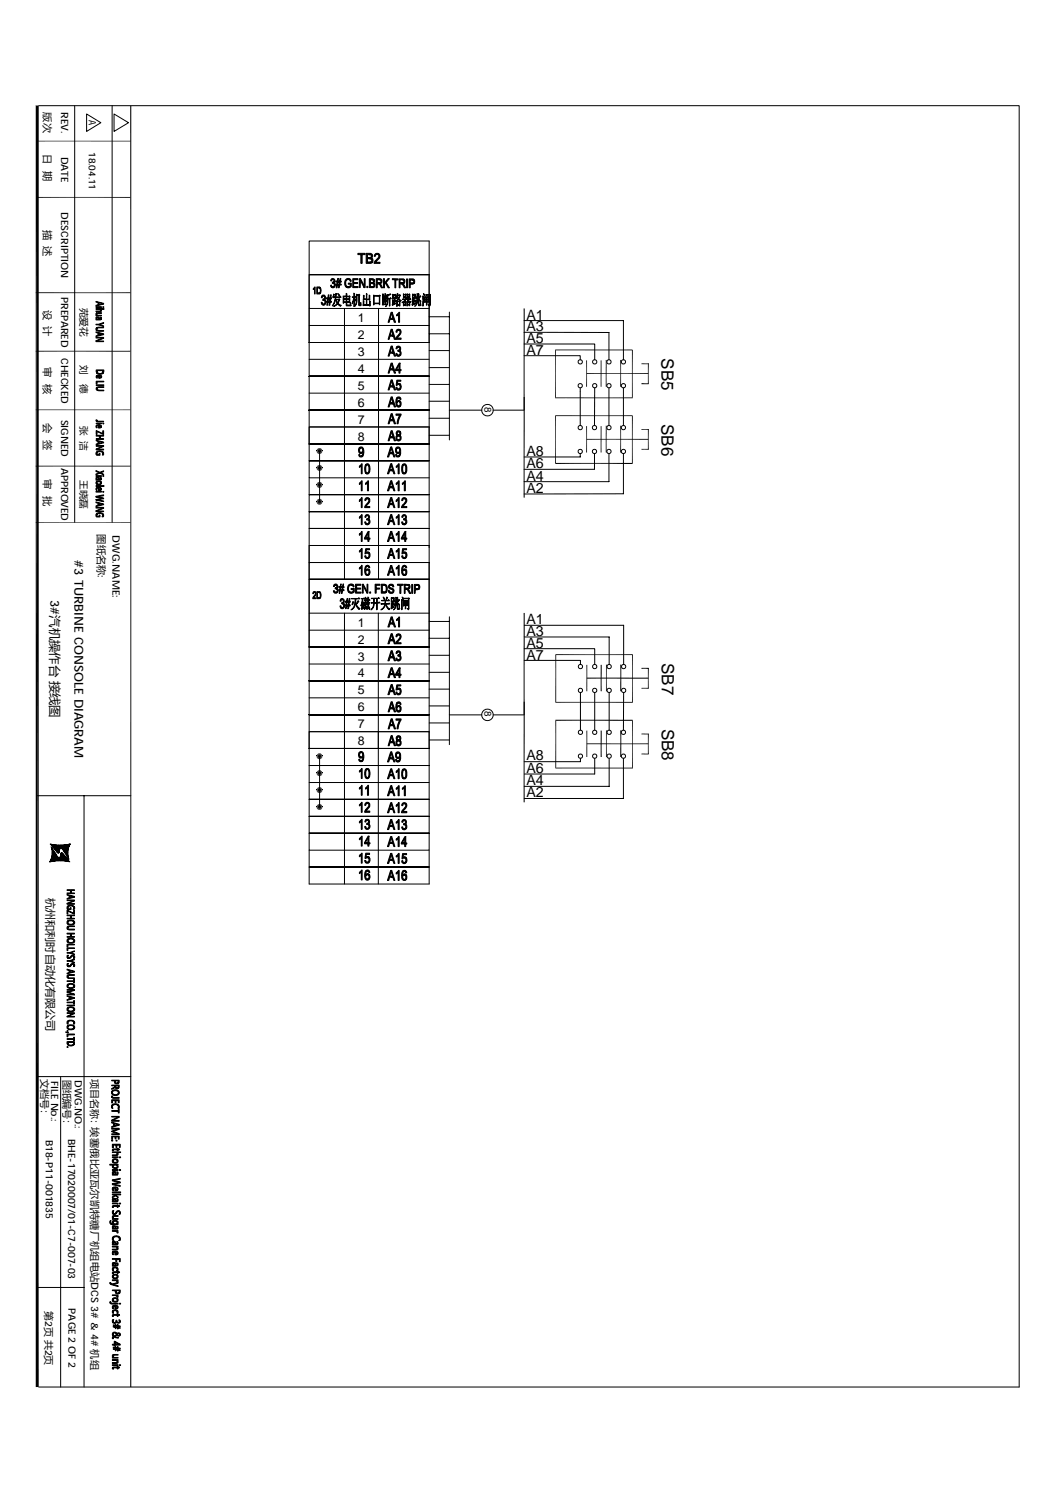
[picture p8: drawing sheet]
<svg xmlns="http://www.w3.org/2000/svg" width="210mm" height="297mm" viewBox="0 0 210 297" stroke-linecap="round" stroke-linejoin="round" font-family="sans-serif">
<defs><g id="words">
<g font-size="3.4">
<text x="131.6" y="71.3" transform="rotate(90 131.6 71.3)">SB5</text>
<text x="131.6" y="84.4" transform="rotate(90 131.6 84.4)">SB6</text>
<text x="131.7" y="131.9" transform="rotate(90 131.7 131.9)">SB7</text>
<text x="131.7" y="145" transform="rotate(90 131.7 145)">SB8</text>
</g>
<g font-size="2.8">
<text x="104.7" y="65.9">A3</text>
<text x="104.7" y="63.6">A1</text>
<text x="104.7" y="68.3">A5</text>
<text x="104.7" y="70.6">A7</text>
<text x="104.7" y="90.7">A8</text>
<text x="104.7" y="93.2">A6</text>
<text x="104.7" y="95.6">A4</text>
<text x="104.7" y="98.1">A2</text>
<text x="104.8" y="124.2">A1</text>
<text x="104.8" y="128.8">A5</text>
<text x="104.8" y="131.2">A7</text>
<text x="104.8" y="126.5">A3</text>
<text x="104.8" y="151.3">A8</text>
<text x="104.8" y="153.8">A6</text>
<text x="104.8" y="156.2">A4</text>
<text x="104.8" y="158.7">A2</text>
</g>
<g font-size="2.5">
<text x="71.2" y="64.1">1</text>
<text x="71.2" y="67.5">2</text>
<text x="71.2" y="70.8">3</text>
<text x="71.2" y="74.2">4</text>
<text x="71.2" y="77.5">5</text>
<text x="71.2" y="80.9">6</text>
<text x="71.2" y="87.7">8</text>
<text x="71.2" y="84.3">7</text>
<text x="14.8" y="111.4" transform="rotate(90 14.8 111.4)">#3 TURBINE CONSOLE DIAGRAM</text>
<text x="10" y="119.4" transform="rotate(90 10 119.4)">3#汽机操作台 接线图</text>
<text x="71.2" y="124.7">1</text>
<text x="71.2" y="128">2</text>
<text x="71.2" y="131.4">3</text>
<text x="71.2" y="134.8">4</text>
<text x="71.2" y="141.5">6</text>
<text x="71.2" y="138.2">5</text>
<text x="71.2" y="148.3">8</text>
<text x="71.2" y="144.9">7</text>
</g>
<text font-size="2.2" x="9.3" y="178.6" transform="rotate(90 9.3 178.6)">杭州和利时自动化有限公司</text>
<g font-size="2">
<text x="8.7" y="22.4" transform="rotate(90 8.7 22.4)">版次</text>
<text x="12.1" y="22.3" transform="rotate(90 12.1 22.3)">REV.</text>
<text x="17.7" y="23.9" transform="rotate(90 17.7 23.9)">A</text>
<text x="8.7" y="30.7" transform="rotate(90 8.7 30.7)">日 期</text>
<text x="12.1" y="31.1" transform="rotate(90 12.1 31.1)">DATE</text>
<text x="8.7" y="45.7" transform="rotate(90 8.7 45.7)">描 述</text>
<text x="12.1" y="42.2" transform="rotate(90 12.1 42.2)">DESCRIPTION</text>
<text x="12.1" y="59" transform="rotate(90 12.1 59)">PREPARED</text>
<text x="8.7" y="61.6" transform="rotate(90 8.7 61.6)">设 计</text>
<text x="12.1" y="71.2" transform="rotate(90 12.1 71.2)">CHECKED</text>
<text x="8.7" y="73.1" transform="rotate(90 8.7 73.1)">审 核</text>
<text x="12.1" y="83.5" transform="rotate(90 12.1 83.5)">SIGNED</text>
<text x="8.7" y="84.2" transform="rotate(90 8.7 84.2)">会 签</text>
<text x="8.7" y="95.4" transform="rotate(90 8.7 95.4)">审 批</text>
<text x="12.1" y="93" transform="rotate(90 12.1 93)">APPROVED</text>
<text x="19.5" y="106.3" transform="rotate(90 19.5 106.3)">图纸名称:</text>
<text x="22.4" y="106.5" transform="rotate(90 22.4 106.5)">DWG.NAME:</text>
<text x="8.2" y="214.7" transform="rotate(90 8.2 214.7)">文档号：</text>
<text x="10.2" y="215" transform="rotate(90 10.2 215)">FILE No.:</text>
<text x="12.7" y="214.8" transform="rotate(90 12.7 214.8)">图纸编号：</text>
<text x="14.9" y="215" transform="rotate(90 14.9 215)">DWG.NO.:</text>
<text x="18.2" y="214.7" transform="rotate(90 18.2 214.7)">项目名称：埃塞俄比亚瓦尔凯特糖厂机组电站DCS 3# &amp; 4# 机组</text>
<text x="9.1" y="226.7" transform="rotate(90 9.1 226.7)">B18-P11-001835</text>
<text x="13.5" y="226.6" transform="rotate(90 13.5 226.6)">BHE-17020007/01-C7-007-03</text>
<text x="9" y="260.8" transform="rotate(90 9 260.8)">第2页 共2页</text>
<text x="13.6" y="260.3" transform="rotate(90 13.6 260.3)">PAGE 2 OF 2</text>
</g>
<g font-size="1.9">
<text x="17.7" y="30.2" transform="rotate(90 17.7 30.2)">18.04.11</text>
<text x="16" y="61.2" transform="rotate(90 16 61.2)">苑爱花</text>
<text x="16" y="72.7" transform="rotate(90 16 72.7)">刘</text>
<text x="16" y="76.3" transform="rotate(90 16 76.3)">德</text>
<text x="96.4" y="80.9" transform="rotate(90 96.4 80.9)">8</text>
<text x="16" y="84.7" transform="rotate(90 16 84.7)">张 洁</text>
<text x="16" y="95.5" transform="rotate(90 16 95.5)">王晓磊</text>
<text x="96.4" y="141.5" transform="rotate(90 96.4 141.5)">8</text>
</g>
<text font-size=".8" x="12.2" y="169.8" transform="rotate(90 12.2 169.8)">auto</text>
<g font-size=".5">
<text x="11.5" y="168.1" transform="rotate(90 11.5 168.1)">hollilas</text>
<text x="13.1" y="168.1" transform="rotate(90 13.1 168.1)">pgqh</text>
</g>
<text font-size=".4" x="10.6" y="169.9" transform="rotate(90 10.6 169.9)">hollysys</text>
</g></defs>
<g fill="none" stroke="#000" stroke-width=".2">
<path d="M7.4 39.3h18.6M7.4 28.1h18.6M7.7 21h195.1v255h-195.1M14.9 21v82.9M17.2 22.7l2.9 1.7-2.9 1.7zM22.3 21v82.9M22.7 22.7l2.9 1.7-2.9 1.7zM7.1 58.2h18.9M61.5 54.6h23.9v33.7h-23.9zM61.5 54.6h23.9v13.5h-23.9zM61.6 54.6h23.8v-6.7h-23.9v6.7h23.9M7.1 69.9h18.9"/>
<path d="M61.5 74.9h23.9M61.5 61.4h23.9M61.5 64.8h23.9M61.5 71.5h23.9M61.5 78.2h23.9M68.5 61.4v53.9M75.3 61.4v53.9M85.4 63h4M85.4 66.4h4M85.4 69.8h4M85.4 73.1h4M85.4 76.5h4"/>
<path d="M85.4 79.8h4M89.4 62.1v25.4M104.3 68.4h14v3.2M104.3 70.8h11.1v.8M104.3 66.1l16.9 .1v5.4M104.3 63.8h19.7v7.8M110.4 69.6h15.4v9.6M110.4 79.1h15.5M110.5 69.5v9.7M115.4 77.2v7.4M116.7 71.7v5.2M116.7 74.3h12.3"/>
<path d="M118.3 77.2v7.4M119.6 71.7v5.2M120.6 71.6v5.3M121.2 77.2v7.4M123.5 71.6v5.3M124 77.2v7.4M129 72.3v4M7.1 81.5h18.9M7.1 92.7h18.9M61.5 81.6h23.9zM61.5 88.3h23.9zM61.5 91.7h23.9h-23.9v3.4h23.9"/>
<path d="M61.5 95.1v3.3h23.9M61.5 98.4h23.9h-23.9v3.4M61.5 84.9h23.9M63.6 89.7v10.2M85.4 84.9h-23.9v3.4h23.9M85.4 88.3h-23.9v3.4h23.9M85.4 84.9v24.1M85.4 83.2h4M85.4 86.6h4M89.4 81.6h6.4M98.1 81.6h6.2M110.4 82.7h15.4v9.6"/>
<path d="M110.5 82.6v9.7M115.4 90.3v.6h-11.1M116.7 84.8v5.2M116.7 87.4h12.3M118.3 90.3v3.1h-14M119.6 84.8v5.2M120.6 84.7v5.3M121.2 90.3v5.5h-16.9M123.5 84.7v5.3M124 90.3v7.9l-19.7 .1M129 85.4v4M7.1 103.9h18.9"/>
<path d="M61.5 115.3h23.9v33.6h-23.9zM61.5 101.8h23.9h-23.9v3.3h23.9M61.5 105.1h23.9h-23.9v3.4h23.9M61.5 108.5v3.4h23.9v16.8h-23.9v-13.4h23.9M61.5 111.9h23.9h-23.9v3.4M61.5 101.8h23.9M61.5 115.3h23.9M85.4 108.5v6.8h-23.8M85.4 108.5h-23.9v6.8h23.9M61.5 135.5h23.9M61.5 122h23.9M61.5 125.4h23.9"/>
<path d="M61.5 132.1h23.9M61.5 138.8h23.9M68.5 122v53.9M75.3 122v53.9M85.4 123.6h4M85.4 127h4M85.4 130.4h4M85.4 133.8h4M85.4 137.1h4M89.4 122.7v25.5M104.3 129.1h14v3.1M104.3 131.4h11.2v.8"/>
<path d="M104.3 126.7h16.9v5.5M104.3 124.4h19.8v7.8M110.5 130.2h15.4v9.6M110.5 139.7h15.4M110.6 130.2v9.6M115.5 137.8v7.4M116.8 132.3v5.2M118.3 137.8v7.4M120.6 132.2v5.3M121.2 137.8v7.4M124.1 137.8l-.1 7.4M129 132.9v4"/>
<path d="M7.4 158.3h18.6M16.7 158.3v117.7M61.5 142.2h23.9zM61.5 145.6h23.9v3.3h-23.9zM61.5 148.9h23.9v3.4h-23.9zM61.5 148.9h23.9zM61.5 152.3h23.9h-23.9v3.4h23.9v-3.4M61.5 155.7v3.3h23.9v-3.3M61.5 159h23.9h-23.9v3.4M61.5 145.6h23.9M63.6 150.4v10.2M85.4 159v3.4"/>
<path d="M85.4 143.8h4M85.4 140.4h4M85.4 147.2h4M89.4 142.2h6.4M98.1 142.2h6.2M110.5 152.8h15.4M110.6 143.2v9.7M115.5 150.9v.6h-11.2M116.8 148h12.2M116.8 145.4v5.2M118.3 150.9v3.1h-14M120.6 145.3v5.3"/>
<path d="M121.2 150.9v5.5h-16.9M124 150.9v8h-19.7M125.9 143.3v9.6M129 146v4M9.9 171.5h.1M9.9 171.4l.1 .1M10 171.3l.2 .1M10 171.3l.1 .1M10 167.9l1.7 1.8M10 171.2l.2 .2M10.1 167.9l1.7 1.7M10.1 171.1l.2 .3"/>
<path d="M10.1 171l.4 .4M10.1 171.1l.3 .3M10.2 168.5h.1M10.2 168l1.6 1.5M10.2 168.6l.2 .2M10.2 170.8l.5 .6M10.2 168.8l.4 .3M10.2 170.7l.7 .6M10.2 170.7l.6 .6M10.3 168l1.5 1.4M10.3 168.9l.5 .5M10.3 170.5l.8 .8"/>
<path d="M10.3 170.5l.7 .8M10.3 170.6l.7 .7M10.3 169l.7 .6M10.3 169.1l.8 .8M10.3 170.2l1.1 1.1M10.3 170.3l1 1M10.3 170.4l.9 .9M10.4 169.2l.9 1M10.4 169.3l1.9 2M10.4 169.4l1.8 1.9M10.4 169.5l1.7 1.8M10.4 169.6l1.6 1.7"/>
<path d="M10.4 169.7l1.5 1.6M10.4 169.8l1.4 1.5M10.4 169.9l1.3 1.4M10.4 170l1.2 1.3M10.4 170.1l1.1 1.2M10.4 168l1.4 1.4M10.4 168.5l1.3 1.2M10.5 168l1.3 1.3M10.6 171.4l-.4-.5 .5 .5M10.6 168l1.2 1.2M10.8 168l1 1.1M10.8 169l.8 .7"/>
<path d="M10.8 168.1l1.1 1M11 168.1l.9 .9M11 168.1l.9 .8M11.2 168.1l.7 .8M11.3 168.1l.7 .8M11.3 169.5l.2 .2M11.3 168.1l.8 .7-.6-.7M11.6 168.1l.7 .8M11.6 168.1l1.9 1.9M11.7 170.6l.7 .7M11.7 168.1l1.8 1.8M11.8 170.6l.7 .7"/>
<path d="M11.9 168.1l1.6 1.7M11.9 170.5l.7 .8M11.9 170.5l.8 .8M11.9 168.1l1.6 1.6M12 170.5l.8 .8M12 170.3l1 1M12 170.4l.9 .9M12 168.1l1.5 1.5M12.1 170l1.3 1.4M12.1 170.1l1.2 1.3M12.1 170.2l1.1 1.2M12.1 170.3l1 1"/>
<path d="M12.1 169.8l1.7 1.6M12.1 169.9l1.6 1.5M12.1 170l1.4 1.4M12.1 168.1l1.4 1.4M12.1 169.7l1.8 1.8M12.2 169.7l1.4 1.4M12.2 168.1l1.3 1.3M12.3 169.7l.9 .8M12.3 168.1l1.2 1.3M12.4 169.7l.3 .3M12.4 168.1l1.1 1.2M12.4 169l1.1 1.1"/>
<path d="M12.4 168.1l1.1 1.1M12.5 168.1l1 1M12.6 168.1l.9 .9M12.6 169.3l.9 .9M12.7 168.1l.9 .9M12.8 168.1l.8 .8M12.8 169.6l.7 .7M12.9 168.1l.7 .7M13 168.1l.6 .6M13 169.8l.6 .6M13 168l.6 .7M13.1 168l.6 .6"/>
<path d="M13.2 170.1l.4 .4M13.2 168l.5 .5M13.3 168l.4 .5M13.3 170.4l.3 .3M13.4 168l.4 .3-.4-.3M13.5 168l.3 .3M13.5 170.7l.2 .1M13.6 168l.2 .2M13.7 168l.1 .1M13.7 170.9h.1M13.8 168l.1 .1M13.8 167.9l.1 .1"/>
<path d="M13.9 167.9l.1 .1M14 167.9h.1M61.5 162.4h23.9h-23.9v3.4h23.9v-3.4M61.5 165.8h23.9h-23.9v3.3h23.9v-3.3M61.5 169.1v3.4h23.9v-3.4M61.5 172.5h23.9h-23.9v3.4h23.9v-3.4M61.5 162.4h23.9M7.4 214.2h18.6M12.1 214.2v61.8M7.4 256.1h9.3"/>
<circle cx="115.4" cy="76.7" r=".43"/>
<circle cx="115.4" cy="72" r=".43"/>
<circle cx="118.3" cy="72" r=".43"/>
<circle cx="118.3" cy="76.7" r=".43"/>
<circle cx="121.2" cy="76.7" r=".43"/>
<circle cx="121.2" cy="72" r=".43"/>
<circle cx="124" cy="76.7" r=".43"/>
<circle cx="124" cy="72" r=".43"/>
<circle cx="97" cy="81.6" r="1.15"/>
<circle cx="115.4" cy="85.1" r=".43"/>
<circle cx="115.4" cy="89.8" r=".43"/>
<circle cx="118.3" cy="89.8" r=".43"/>
<circle cx="118.3" cy="85.1" r=".43"/>
<circle cx="121.2" cy="89.8" r=".43"/>
<circle cx="121.2" cy="85.1" r=".43"/>
<circle cx="124" cy="89.8" r=".43"/>
<circle cx="124" cy="85.1" r=".43"/>
<circle cx="115.5" cy="137.3" r=".43"/>
<circle cx="115.5" cy="132.6" r=".43"/>
<circle cx="118.3" cy="137.3" r=".43"/>
<circle cx="118.3" cy="132.6" r=".43"/>
<circle cx="121.2" cy="137.3" r=".43"/>
<circle cx="121.2" cy="132.6" r=".43"/>
<circle cx="124.1" cy="132.6" r=".43"/>
<circle cx="124.1" cy="137.3" r=".43"/>
<circle cx="97" cy="142.2" r="1.15"/>
<circle cx="115.5" cy="150.4" r=".43"/>
<circle cx="115.5" cy="145.7" r=".43"/>
<circle cx="118.3" cy="150.4" r=".43"/>
<circle cx="118.3" cy="145.7" r=".43"/>
<circle cx="121.2" cy="150.4" r=".43"/>
<circle cx="121.2" cy="145.7" r=".43"/>
<circle cx="124" cy="150.4" r=".43"/>
<circle cx="124" cy="145.7" r=".43"/>
</g>
<g fill="#000" stroke="#000" stroke-width=".2">
<path d="M62.3 57.4h.3l-.2 .2z" fill-rule="evenodd"/>
<path d="M62.6 57.1l.1 1.4h-.1v-1.1h-.2z" fill-rule="evenodd"/>
<path d="M63 57.1l.8 .1-.6 .1v1l.6 .1-.2 .1h-.6z" fill-rule="evenodd"/>
<path d="M63.4 57.3h.4l.1 .6-.1 .5-.6-.1h.3l.2-.2v-.6z" fill-rule="evenodd"/>
<path d="M64.1 58.9h.2l-.2 .4-.2-.1z" fill-rule="evenodd"/>
<path d="M64.3 59.5h.3l.1 .2-.4 .1z" fill-rule="evenodd"/>
<path d="M64.1 58.8v-.1a.44 .44 0 0 1 .7 .4l-.2 .4h-.3h.2l.1-.4-.1-.2z" fill-rule="evenodd"/>
<path d="M64.4 59.7l.4 .1v.6a.43 .43 0 0 1-.3 .3 .43 .43 0 0 1-.4-.2h.4l.1-.2v-.4z" fill-rule="evenodd"/>
<path d="M65.2 59.5h.5h-.3l-.1 .4h-.1z" fill-rule="evenodd"/>
<path d="M65.3 58.7h.1v.6h-.2z" fill-rule="evenodd"/>
<path d="M64.9 59.3h.8v-.6h.2l-.1 .6h.2v.2h-.2l-.1 .4h.3v.2h-.3l-.1 .6h-.2l.1-.6h-.6v-.2h.7l.1-.4h-.8z" fill-rule="evenodd"/>
<path d="M65.9 55.6h.3l-.2 .3h-.2z" fill-rule="evenodd"/>
<path d="M65.8 56.8l.2-.1 .2 .4h-.3z" fill-rule="evenodd"/>
<path d="M66.1 56.2l.5 .1-.5 .1z" fill-rule="evenodd"/>
<path d="M65.9 55.5a.47 .47 0 0 1 .7 .2l-.1 .5h-.3l.2-.1 .1-.3-.2-.2z" fill-rule="evenodd"/>
<path d="M66.4 58.5l.1 .1-.1 .5h.4h-.6z" fill-rule="evenodd"/>
<path d="M66.3 56.3l.4 .1v.4a.49 .49 0 0 1-.3 .4 .49 .49 0 0 1-.5-.1l.5-.1 .1-.5z" fill-rule="evenodd"/>
<path d="M66.8 58.4h.2l-.2 .7h-.4h.3z" fill-rule="evenodd"/>
<path d="M66.7 59.2h.1v.3l-.2 .1z" fill-rule="evenodd"/>
<path d="M66.8 59.6l.4 .6h-.2z" fill-rule="evenodd"/>
<path d="M67 56.7h.4h-.3v.6h-.2z" fill-rule="evenodd"/>
<path d="M67.1 56.1h.4h-.3l-.1 .4h-.1z" fill-rule="evenodd"/>
<path d="M67.2 58.4l.4 .3-.1 .3z" fill-rule="evenodd"/>
<path d="M67.2 55.4h.2l-.1 .5h-.2z" fill-rule="evenodd"/>
<path d="M66.6 59.6l.8-.1 .1-.1 .1 .2h-.8l-.3 .7-.4 .6z" fill-rule="evenodd"/>
<path d="M67.4 59.6h.2l-.1 .3a.47 .47 0 0 0-.2 .5 .47 .47 0 0 0 .5 .3h.1a.29 .29 0 0 1-.3 .2 .29 .29 0 0 1-.2-.3l-.4-.2z" fill-rule="evenodd"/>
<path d="M66.2 59.1h1.4l.1-.2 .2 .3-1.6 .1z" fill-rule="evenodd"/>
<path d="M66.8 55.9h.8v-.5h.2l-.1 .5h.2v.2h-.2l-.1 .4h.3v.2h-.3l-.1 .6h-.1v-.6h-.6v-.2h.7v-.4h-.7z" fill-rule="evenodd"/>
<path d="M68.3 59h1.2h-1.1v.5h.6h-.7z" fill-rule="evenodd"/>
<path d="M68.3 58.9l1.3 .1v.5h-1.2v.6h-.1v-.6h1.2v-.5h-1.2z" fill-rule="evenodd"/>
<path d="M68.9 59.5h.6h-.5v.6h-.1z" fill-rule="evenodd"/>
<path d="M68.9 58.4l.1 .1v.5h-.6h.5z" fill-rule="evenodd"/>
<path d="M68.9 59h.1v.5h-.6h.5z" fill-rule="evenodd"/>
<path d="M68.7 55.7l.4-.3 .6 .2h-.6l-.3 .4v.8l.5 .3h-.5l-.2-.3z" fill-rule="evenodd"/>
<path d="M69 59h.5l.1-.2v.2z" fill-rule="evenodd"/>
<path d="M68.3 60.1h1.2v-.6h-.6h.7v.6h-1.2l-.1 .3z" fill-rule="evenodd"/>
<path d="M69.3 55.6h.4l.2 .4h-.2l-.1-.3z" fill-rule="evenodd"/>
<path d="M69.3 56.3h.6v.7l-.5 .3-.6-.2 .9-.2v-.4h-.4z" fill-rule="evenodd"/>
<path d="M70.4 58.3l.2 .1-.1 .7h-.1z" fill-rule="evenodd"/>
<path d="M70.4 59.6h.1v1.3l-.1 .1z" fill-rule="evenodd"/>
<path d="M70.4 59.1h.1l.1 .4-.2 .1-.3 .8z" fill-rule="evenodd"/>
<path d="M70.5 59.5l.3 .2v.2z" fill-rule="evenodd"/>
<path d="M70.1 59.1h.5l.1-.1 .1 .1z" fill-rule="evenodd"/>
<path d="M70.9 58.7h.5h-.4v1.5l-.4 .7 .3-.8z" fill-rule="evenodd"/>
<path d="M70.9 58.5l.7 .2v2h-.2v-2h-.5z" fill-rule="evenodd"/>
<path d="M70.2 55.4h1v.3h-.8v.5h.8v.2h-.8v.6h.8v.2h-1z" fill-rule="evenodd"/>
<path d="M71 58.7l.5-.2 .1 .2z" fill-rule="evenodd"/>
<path d="M71.5 55.4h.2v1.8h-.2z" fill-rule="evenodd"/>
<path d="M71.7 55.4l.8 1.4-.1 .4-.7-1.4z" fill-rule="evenodd"/>
<path d="M72.3 59.8l.1 .1v.7l1.3 .1v.2h-.2v-.2h-1.3z" fill-rule="evenodd"/>
<path d="M72.3 58.7l.2 .2-.1 .6h.6h-.7z" fill-rule="evenodd"/>
<path d="M71.2 50.4h1.4v.3h-.5v1.7h-.3v-1.7h-.6z" fill-rule="evenodd"/>
<path d="M72.5 55.4h.1v1.8h-.2z" fill-rule="evenodd"/>
<path d="M72.9 59.6h.5h-.4v1h-.6h.5z" fill-rule="evenodd"/>
<path d="M72.9 58.4l.2 .1-.1 1h-.6h.5z" fill-rule="evenodd"/>
<path d="M73 57h.2v.2h-.2z" fill-rule="evenodd"/>
<path d="M72.3 59.5h1.1v-.8l.2 .1v.7l-1.2 .2z" fill-rule="evenodd"/>
<path d="M73.5 59.8l.2 .2v.7l-.7-.1h.5z" fill-rule="evenodd"/>
<path d="M72.9 50.4h.8l.3 .2-.9 .1v.6h.9l.1 .2h-1v.7h1l-.1 .1-1.1 .1z" fill-rule="evenodd"/>
<path d="M72.9 59.6l.7-.1v.2z" fill-rule="evenodd"/>
<path d="M73.4 50.7h.7l-.1 .6h-.9l.8-.2v-.3z" fill-rule="evenodd"/>
<path d="M73.5 55.4h.7l.3 .3h-.8v.5h.7l.1 .2h-.8v.6l.8 .1-.2 .1h-.8z" fill-rule="evenodd"/>
<path d="M73.5 51.5h.7l-.1 .7h-1l.7-.1 .2-.1-.1-.5z" fill-rule="evenodd"/>
<path d="M74.3 58.8l1.2 .1h-1.1v1.4z" fill-rule="evenodd"/>
<path d="M74.3 58.7l1.3 .1-.1 1.8v-.2h-1.2l1.2-.1v-1.4l-1.2-.1z" fill-rule="evenodd"/>
<path d="M74 55.7h.5l-.1 .5h-.7l.6-.1v-.4z" fill-rule="evenodd"/>
<path d="M74 56.4h.5v.7l-.8-.1h.6l.1-.1-.1-.4z" fill-rule="evenodd"/>
<path d="M74.6 50.5l.6-.1 .3 .2h-.6l-.2 .4h-.2z" fill-rule="evenodd"/>
<path d="M75.1 50.6h.4l.1 .5-.9 1.1h.9v.2h-1.2l.2-.5 .4-.3a.52 .52 0 0 0 .4-.5 .52 .52 0 0 0-.3-.5z" fill-rule="evenodd"/>
<path d="M74.8 55.4h.8l.3 .2-.8 .1v.5h.8l-.2 .2-.6 .1v.8h-.3z" fill-rule="evenodd"/>
<path d="M74.5 58.8l1-.1 .1 .1z" fill-rule="evenodd"/>
<path d="M75.3 56.5l.3-.1 .5 .9h-.2l-.3-.6z" fill-rule="evenodd"/>
<path d="M75.5 55.7h.4v.5h-.8h.5l.2-.1a.28 .28 0 0 0 0-.3 .28 .28 0 0 0-.3-.1z" fill-rule="evenodd"/>
<path d="M76.2 58.4l.1 .2-.1 2h-.1z" fill-rule="evenodd"/>
<path d="M76.3 58.7l.2 .3v.2z" fill-rule="evenodd"/>
<path d="M76.5 59.6l.2 .1h-.1l-.3 .6z" fill-rule="evenodd"/>
<path d="M76.3 55.4h.2v1.9h-.2z" fill-rule="evenodd"/>
<path d="M76.6 58.4l.2 .1-.1 .8h-.1z" fill-rule="evenodd"/>
<path d="M76.6 59.7h.1v.7l-.1 .1z" fill-rule="evenodd"/>
<path d="M76.5 59.4h.2l.3 .4v.3l-.2-.5h-.3z" fill-rule="evenodd"/>
<path d="M76.7 56.3l.1-.1 .7 1.1h-.3z" fill-rule="evenodd"/>
<path d="M76.9 58.7l.1 .1-.2 .5z" fill-rule="evenodd"/>
<path d="M76.3 59.3h.5l.1-.1 .1 .2z" fill-rule="evenodd"/>
<path d="M77.1 58.6l.4 .1h-.3v.7z" fill-rule="evenodd"/>
<path d="M77.2 55.4h.3l-1 1.2v-.3z" fill-rule="evenodd"/>
<path d="M77.5 59.4h.1v1.4l-.1 .1z" fill-rule="evenodd"/>
<path d="M77.2 58.7l.4-.3 .2 .2z" fill-rule="evenodd"/>
<path d="M77.1 59.4h.5l.1-.2 .2 .2h-.7l-.1 1-.3 .6 .2-.6z" fill-rule="evenodd"/>
<path d="M78.1 59.6l.2 .2-.1 .7h.2l-.3 .3z" fill-rule="evenodd"/>
<path d="M78.1 58.7h.5h-.4v.6h.5h-.5l-.1 .2z" fill-rule="evenodd"/>
<path d="M78.1 58.5l.7 .2-.1 .6h-.5h.4v-.6h-.5z" fill-rule="evenodd"/>
<path d="M78.4 59.3h.2h-.1v.5h.3h-.3v.6l.1 .1h-.4h.2z" fill-rule="evenodd"/>
<path d="M78.5 59.8l.2-.2 .1 .2z" fill-rule="evenodd"/>
<path d="M78.2 58.6l.5-.1 .1 .2z" fill-rule="evenodd"/>
<path d="M78.4 59.3l.3 .1z" fill-rule="evenodd"/>
<path d="M78.7 60.1l.3-.2z" fill-rule="evenodd"/>
<path d="M78.9 59h.1l-.3 .5z" fill-rule="evenodd"/>
<path d="M79 58.8h.5h-.4v.2l.3 .5 .4 .3a.4 .4 0 0 1-.6-.3h-.1l.1-.1-.2-.4h-.1z" fill-rule="evenodd"/>
<path d="M79 58.4l.2 .1-.1 .2 .6 .1-.3 .6-.2-.1 .3-.5h-.5z" fill-rule="evenodd"/>
<path d="M79.1 59.5l.1 .1-.2 .4-.1-.1z" fill-rule="evenodd"/>
<path d="M78.1 55.4l1.1 .1v.2h-.5v1.6h-.1v-1.6h-.5z" fill-rule="evenodd"/>
<path d="M79 60l.5-.2 .1 .2h-.6v.6z" fill-rule="evenodd"/>
<path d="M79.1 58.7h.4v-.1l.2 .2z" fill-rule="evenodd"/>
<path d="M79.5 60h.1v.9h-.1v-.2h-.5l.5-.1z" fill-rule="evenodd"/>
<path d="M79.4 55.5h.9l.2 .1-.9 .1v.5l.9 .1-.3 .2h-.6v.8h-.2z" fill-rule="evenodd"/>
<path d="M79.8 56.5h.4l.5 .8h-.3l-.3-.7z" fill-rule="evenodd"/>
<path d="M80.3 58.4v.2z" fill-rule="evenodd"/>
<path d="M80.1 55.7l.4-.1v.7l-.9-.1h.7v-.5z" fill-rule="evenodd"/>
<path d="M80.1 60.1l.6-.1 .2 .1-.1 .5h-.4h.3v-.5z" fill-rule="evenodd"/>
<path d="M80.3 58.6h.3l.1-.2 .2 .2h-.6v.5h.5h-.5v.2z" fill-rule="evenodd"/>
<path d="M80.6 59.5l.2 .1-.2 .2-.4 .3z" fill-rule="evenodd"/>
<path d="M80.7 59.1v.2z" fill-rule="evenodd"/>
<path d="M80.8 59.2l.1 .1-.2 .2z" fill-rule="evenodd"/>
<path d="M80.7 58.6h.2l-.1 .5h-.5h.4z" fill-rule="evenodd"/>
<path d="M80.9 55.5h.2v1.8h-.2z" fill-rule="evenodd"/>
<path d="M81 60v.1z" fill-rule="evenodd"/>
<path d="M81 58.6h.4h-.3v.5h.4h-.4l-.1 .2z" fill-rule="evenodd"/>
<path d="M81 58.4l.1 .2z" fill-rule="evenodd"/>
<path d="M81 59.5l.4 .4 .4 .1-.1 .1h-.6v.5l-.1-.5h.4z" fill-rule="evenodd"/>
<path d="M80.7 59.5h.6l-.1-.3 .2 .1v.2z" fill-rule="evenodd"/>
<path d="M81 58.6h.4v-.2l.2 .2-.1 .5h-.4h.3v-.5z" fill-rule="evenodd"/>
<path d="M81.4 59.1l.1 .1-.1 .1z" fill-rule="evenodd"/>
<path d="M80.1 59.5h1.4l.1-.2 .1 .2z" fill-rule="evenodd"/>
<path d="M81.4 55.5h.8l.2 .2h-.8v.6l.8 .1-.3 .1h-.5v.8h-.2z" fill-rule="evenodd"/>
<path d="M82 59.6l.2 .1v.8h.2l-.4 .3z" fill-rule="evenodd"/>
<path d="M82.1 59.3h.2l-.2 .1z" fill-rule="evenodd"/>
<path d="M82.1 58.7h.4h-.3v.5l.4 .1-.1 .1v-.1h-.4z" fill-rule="evenodd"/>
<path d="M82.1 58.5l.6 .1-.1 .7-.4-.1h.3v-.5h-.4z" fill-rule="evenodd"/>
<path d="M82.3 59.3h.2h-.1v.5h.3h-.3v.6h.1l-.3 .1 .1-.1z" fill-rule="evenodd"/>
<path d="M82 55.7h.5l-.1 .7-.8-.1 .7-.1v-.4z" fill-rule="evenodd"/>
<path d="M82.2 58.6l.3-.1 .2 .1z" fill-rule="evenodd"/>
<path d="M82.4 59.8l.2-.1 .1 .1z" fill-rule="evenodd"/>
<path d="M82.7 59l.2 .3-.1 .2z" fill-rule="evenodd"/>
<path d="M82.6 59.9l.4-.1-.3 .3z" fill-rule="evenodd"/>
<path d="M83 58.4l.1 .1v1.6l-.2 .5-.4 .3 .5-.9z" fill-rule="evenodd"/>
<path d="M83.2 58.4l.2 .1v1.2h.1h-.1v1h-.1z" fill-rule="evenodd"/>
<path d="M83.4 59.7l.3 .2v.2z" fill-rule="evenodd"/>
<path d="M83.6 58.8l.1 .2-.3 .3z" fill-rule="evenodd"/>
<path d="M84.1 58.9l.2 .1-.1 1.8-.1 .1z" fill-rule="evenodd"/>
<path d="M84.2 58.4l.3 .3-.1 .2z" fill-rule="evenodd"/>
<path d="M84.5 59.6h.7h-.6l-.1 .4z" fill-rule="evenodd"/>
<path d="M84.5 59.1l.3 .1h-.2l-.1 .4z" fill-rule="evenodd"/>
<path d="M84.5 59l.8 .1v1l-.8-.1 .7-.1v-.3h-.7l.7-.1v-.3z" fill-rule="evenodd"/>
<path d="M84.8 59.6h.2v.3h-.2z" fill-rule="evenodd"/>
<path d="M84.8 59.2h.4h-.2v.3h-.2z" fill-rule="evenodd"/>
<path d="M84.6 59.1h.6v-.1l.1 .1z" fill-rule="evenodd"/>
<path d="M84.7 58.7h.8v-.2l.1 .2z" fill-rule="evenodd"/>
<path d="M85.5 58.7h.1v1.9h-.2h.1z" fill-rule="evenodd"/>
<path d="M19.1 61h1.1v.2h-1.1z" fill-rule="evenodd"/>
<path d="M19.1 62.3h.1l.1 .4-.2-.1z" fill-rule="evenodd"/>
<path d="M19.1 63.1h.1l.1 .4z" fill-rule="evenodd"/>
<path d="M19.2 74.7l.2 .5-.3-.1z" fill-rule="evenodd"/>
<path d="M19.2 63.1h.4v.4v-.3l-.4 .1z" fill-rule="evenodd"/>
<path d="M20 61.5v.2z" fill-rule="evenodd"/>
<path d="M19.1 63.5h.5v-.4l.2 .4 .3-.1v.2l-.2 .1h-.8z" fill-rule="evenodd"/>
<path d="M19.3 74.7l.4-.1 .1 .5 .3-.1v.2l-.5 .1v-.6h-.2l-.1 .3z" fill-rule="evenodd"/>
<path d="M19.1 61.9h.8l.2-.3 .1 .1-.2 .3h-.9z" fill-rule="evenodd"/>
<path d="M19.2 62.3l1-.1v.1h-.7l-.3 .2z" fill-rule="evenodd"/>
<path d="M19.1 62.7h1.1v.2h-1.1z" fill-rule="evenodd"/>
<path d="M19.9 63.1l.3 .1-.1 .4z" fill-rule="evenodd"/>
<path d="M19.8 74.6l.4 .2-.1 .4v-.4l-.3-.1z" fill-rule="evenodd"/>
<path d="M19.3 73.7l.1 .5 .2 .1h.6l.3-.4v.4l-.3 .2-.7-.1-.2-.1z" fill-rule="evenodd"/>
<path d="M19.1 60l1.5 .4v.1l-.9-.3-.2 .4v-.4l-.4-.1z" fill-rule="evenodd"/>
<path d="M19.1 60.7l.4-.1 .2-.4v.4l.9-.1-1.5 .4z" fill-rule="evenodd"/>
<path d="M19.6 64.6l.3-.1 .7 .3v.2z" fill-rule="evenodd"/>
<path d="M19.1 64.5h.5l1-.3v.1l-1 .3h-.5z" fill-rule="evenodd"/>
<path d="M19.3 65.2l1.3-.1v.1l-1.2 .1-.1 .2z" fill-rule="evenodd"/>
<path d="M19.1 65.3l.2-.1v.4l.1 .1 1.2 .1v.1l-1.3-.1-.2-.2z" fill-rule="evenodd"/>
<path d="M19.1 66l1.5 .4v.2l-.9-.3-.2 .4v-.4l-.4-.1z" fill-rule="evenodd"/>
<path d="M19.1 66.8l.4-.1 .2-.4v.4l.6-.2 .3 .1-1.5 .4z" fill-rule="evenodd"/>
<path d="M19.1 67.1h1.5v.2h-1.5z" fill-rule="evenodd"/>
<path d="M19.1 67.8l1.2-.5h.3l-1.2 .5z" fill-rule="evenodd"/>
<path d="M19.1 67.8h1.5v.2h-1.5z" fill-rule="evenodd"/>
<path d="M20.4 61l.3 .2h-.3z" fill-rule="evenodd"/>
<path d="M19.1 73.6h1.6v.4l-.2 .3v-.6h-1.2v.6z" fill-rule="evenodd"/>
<path d="M19.1 75.8h1.6v.2h-1.4v.4h-.2z" fill-rule="evenodd"/>
<path d="M19.1 76.6h1.6v.1h-1.6z" fill-rule="evenodd"/>
<path d="M19.3 77l1.4-.1v.2h-1.3l-.1 .3z" fill-rule="evenodd"/>
<path d="M19.2 77.1l.1-.1v.5l.2 .1h1.2v.2l-1.4-.1-.2-.2z" fill-rule="evenodd"/>
<path d="M19.1 61.4h1.6v.1l-.7 .1-.9-.1z" fill-rule="evenodd"/>
<path d="M63.9 60.1h.2l.2 .4h-.2z" fill-rule="evenodd"/>
<path d="M65.1 60.1h.4h-.3v.6h-.2z" fill-rule="evenodd"/>
<path d="M66.4 60.9l.8-.5-.4 .4z" fill-rule="evenodd"/>
<path d="M68.9 60.1h.6h-.5v.6l.8 .1-.9 .1z" fill-rule="evenodd"/>
<path d="M68.9 60.1h.7l-.1 .2v-.2z" fill-rule="evenodd"/>
<path d="M69.1 60.7h.5l.2-.5v.6z" fill-rule="evenodd"/>
<path d="M71.8 60.2v.6h-.3l-.1-.1 .3-.1z" fill-rule="evenodd"/>
<path d="M72.2 60.7h1.3l-1.2 .1z" fill-rule="evenodd"/>
<path d="M74.3 60.4h1.2h-1.1l-.1 .3z" fill-rule="evenodd"/>
<path d="M76.1 60.6h.6l.1-.2 .1 .2h-.7v.1z" fill-rule="evenodd"/>
<path d="M77.8 65.5h.2l-.4 1.2 .7 .2h-.7l-.2 .6h-.2z" fill-rule="evenodd"/>
<path d="M78 65.5l.7 2h-.3l-.1-.6-.7-.2h.6l-.3-1z" fill-rule="evenodd"/>
<path d="M77.8 62.1h.2l-.4 1.2 .7 .2h-.7l-.2 .6h-.2z" fill-rule="evenodd"/>
<path d="M78 62.1l.7 2h-.3l-.1-.6-.7-.2h.6l-.3-1z" fill-rule="evenodd"/>
<path d="M77.8 72.2h.2l-.4 1.2 .7 .2h-.7l-.2 .6h-.2z" fill-rule="evenodd"/>
<path d="M78 72.2l.7 2h-.3l-.1-.6-.7-.2h.6l-.3-.9z" fill-rule="evenodd"/>
<path d="M77.8 68.9h.2l-.4 1.1 .7 .3h-.7l-.2 .6h-.2z" fill-rule="evenodd"/>
<path d="M78 68.9l.7 2h-.3l-.1-.6-.7-.3h.6l-.3-.9z" fill-rule="evenodd"/>
<path d="M77.8 79h.2l-.4 1.1 .7 .3h-.7l-.2 .6h-.2z" fill-rule="evenodd"/>
<path d="M78 79l.7 2h-.3l-.1-.6-.7-.3h.6l-.3-.9z" fill-rule="evenodd"/>
<path d="M77.8 75.6h.2l-.4 1.2 .7 .2h-.7l-.2 .6h-.2z" fill-rule="evenodd"/>
<path d="M78 75.6l.7 2h-.3l-.1-.6-.7-.2h.6l-.3-1z" fill-rule="evenodd"/>
<path d="M78.5 60.4h.3z" fill-rule="evenodd"/>
<path d="M78.9 69l.4 .1-.3 .1v.2h-.2z" fill-rule="evenodd"/>
<path d="M79 60.7h.5h-.5v.3z" fill-rule="evenodd"/>
<path d="M78.8 70.3h.2v.3l.3 .1h-.4z" fill-rule="evenodd"/>
<path d="M78.9 79.2l.4-.1-.2 .2-.1 .4v.3h.1l-.1 .1v.5l.3 .2h.4a.51 .51 0 0 1-.6 .1 .51 .51 0 0 1-.3-.5z" fill-rule="evenodd"/>
<path d="M78.8 77.1l.2-.1 .2 .4h.5l-.3 .2h-.3l-.3-.2z" fill-rule="evenodd"/>
<path d="M78.9 62.6h.4l-.3 .3z" fill-rule="evenodd"/>
<path d="M79.2 69.7h.4l-.1 .1 .2 .1h-.5z" fill-rule="evenodd"/>
<path d="M78.9 69a.5 .5 0 0 1 .8 .2v.5h-.5l.3-.2v-.3z" fill-rule="evenodd"/>
<path d="M79 65.6l.3-.1 .4 .2h-.6l-.1 .4h-.2z" fill-rule="evenodd"/>
<path d="M79 79.8l.4-.1 .3 .2-.7 .1z" fill-rule="evenodd"/>
<path d="M79 79.1l.5-.1 .3 .4-.2 .1-.2-.4z" fill-rule="evenodd"/>
<path d="M79 76.4l.2-.1 .4 .1z" fill-rule="evenodd"/>
<path d="M79.4 62.1h.1v2h-.2v-1.5h-.3z" fill-rule="evenodd"/>
<path d="M79.4 72.2h.2l-.7 1.3h.9v.2h-.2v.5h-.2v-.5h-.7z" fill-rule="evenodd"/>
<path d="M79.6 72.2v1.3h-.7h.5v-.9z" fill-rule="evenodd"/>
<path d="M79.3 65.7h.4l.1 .5-.8 1.1h.8v.2h-1.1l.1-.3 .8-1-.1-.3z" fill-rule="evenodd"/>
<path d="M79.3 69.9h.4l.1 .6-.4 .4h-.2l-.3-.2h.5l.2-.3-.1-.4z" fill-rule="evenodd"/>
<path d="M79.3 79.9h.4l.1 .2-.1 .7h-.4a.49 .49 0 0 0 .3-.5 .49 .49 0 0 0-.3-.4z" fill-rule="evenodd"/>
<path d="M79.3 76.5l.4-.1 .1 .5-.1 .5h-.4a.49 .49 0 0 0 .3-.5 .49 .49 0 0 0-.3-.4z" fill-rule="evenodd"/>
<path d="M79 75.6h.8v.2h-.7l-.1 .6h.7l-.9 .3z" fill-rule="evenodd"/>
<path d="M80 60.2l.3-.1z" fill-rule="evenodd"/>
<path d="M80.3 60.6h.4h-.3l-.1 .3z" fill-rule="evenodd"/>
<path d="M80.3 60.1h.4h-.3v.5h.4v.2l-.5-.2z" fill-rule="evenodd"/>
<path d="M81.4 60.1h.1v.5h-.4l-.1 .3v-.3h.4z" fill-rule="evenodd"/>
<path d="M81.4 60.6h.1l-.1 .3z" fill-rule="evenodd"/>
<path d="M81.4 60.1l.3 .1z" fill-rule="evenodd"/>
<path d="M82.4 60.4l.3-.1z" fill-rule="evenodd"/>
<path d="M83.7 60.2l.1 .5-.5 .1 .3-.1z" fill-rule="evenodd"/>
<path d="M84.5 60h.3h-.2l-.1 .2z" fill-rule="evenodd"/>
<path d="M84.8 60h.4h-.2v.6l-.2 .1z" fill-rule="evenodd"/>
<path d="M85.2 60.6l.4 .1-.2 .2z" fill-rule="evenodd"/>
<path d="M19.1 94.6h1.1v.2h-1.1z" fill-rule="evenodd"/>
<path d="M19.1 96.6h1.6v.2h-1.6z" fill-rule="evenodd"/>
<path d="M19.1 97.8h1.1v.1h-1.1z" fill-rule="evenodd"/>
<path d="M19.1 84.2h1.1v.1h-1.1z" fill-rule="evenodd"/>
<path d="M19.1 95.1l.1-.1 .1 .4z" fill-rule="evenodd"/>
<path d="M19.1 83.6h.2v.2z" fill-rule="evenodd"/>
<path d="M19.1 84.7l.1-.1 .1 .5h-.1z" fill-rule="evenodd"/>
<path d="M19.1 97.1l.2 .5-.2-.2z" fill-rule="evenodd"/>
<path d="M19.2 95h.4v.4l-.1-.3-.3 .1z" fill-rule="evenodd"/>
<path d="M19.1 93.6l.8 .4-.2 .1-.6-.3z" fill-rule="evenodd"/>
<path d="M19.1 90l.2-.1v.5h.4v-.2h.2v.4h-.7z" fill-rule="evenodd"/>
<path d="M19.3 84.6l.4-.1 .1 .5 .3-.1v.2l-.5 .1v-.5h-.2l-.1 .2z" fill-rule="evenodd"/>
<path d="M19.1 95.4h.5v-.4l.2 .4 .3-.2-.1 .3h-.9z" fill-rule="evenodd"/>
<path d="M19.1 95.9l.4-.2 .6 .1-.1 .3-.2-.3-.5 .1-.1 .4z" fill-rule="evenodd"/>
<path d="M19.2 97.1l.5-.2v.6l.4-.2v.2l-.5 .1v-.5h-.2l-.2 .2z" fill-rule="evenodd"/>
<path d="M19.7 84.5l.5 .2v.3z" fill-rule="evenodd"/>
<path d="M19.9 95l.3 .1-.1 .4z" fill-rule="evenodd"/>
<path d="M19.2 96.1l.2 .2h.5l.2-.5 .1 .4-.6 .3-.4-.2z" fill-rule="evenodd"/>
<path d="M19.7 96.9l.5 .3-.1 .3-.1-.3-.3-.1z" fill-rule="evenodd"/>
<path d="M19.3 89.9l.4-.2h.5l.2 .2v.3l-.3-.3h-.5l-.3 .3z" fill-rule="evenodd"/>
<path d="M19.3 83.6l.1 .2h1.2v.1h-1.2h-.1z" fill-rule="evenodd"/>
<path d="M19.1 85.7l1.3 .6v-.6h.2v.7l-1.3-.6v.6h-.2z" fill-rule="evenodd"/>
<path d="M19.1 87.3h.7l.2-.5v.5h.6v.1h-1.5z" fill-rule="evenodd"/>
<path d="M19.1 86.6h1.5v.2h-.6l-.2 .5v-.5h-.7z" fill-rule="evenodd"/>
<path d="M19.1 87.6l1.5 .4v.1l-.9-.2-.2 .4v-.5l-.4-.1z" fill-rule="evenodd"/>
<path d="M19.1 88.3h.4l.2-.4v.3l.9-.1-1.5 .4z" fill-rule="evenodd"/>
<path d="M19.1 88.6h1.5v.2h-1.5z" fill-rule="evenodd"/>
<path d="M19.1 89.4l1.2-.6h.3l-1.3 .6z" fill-rule="evenodd"/>
<path d="M19.1 89.4h1.5v.1h-1.5z" fill-rule="evenodd"/>
<path d="M20.4 89.9l.2 .2v.4h-.2z" fill-rule="evenodd"/>
<path d="M19.9 94.1h.2l.5 .2v.2z" fill-rule="evenodd"/>
<path d="M19.1 94.3l1.5-.6v.1l-1.5 .7z" fill-rule="evenodd"/>
<path d="M19.1 99.4l1.5 .3v.1l-1.5-.3z" fill-rule="evenodd"/>
<path d="M19.1 98.7l1.5-.2v.1l-1.1 .2z" fill-rule="evenodd"/>
<path d="M19.1 98.7l1.5 .4v.1l-1.5-.3z" fill-rule="evenodd"/>
<path d="M19.1 99.4l1.2-.3 .3 .1-1.3 .3z" fill-rule="evenodd"/>
<path d="M20.4 84.2h.3v.1z" fill-rule="evenodd"/>
<path d="M20.5 94.6h.2l-.1 .2h-.2z" fill-rule="evenodd"/>
<path d="M20.4 97.8l.3 .1h-.2z" fill-rule="evenodd"/>
<path d="M71.5 89.1h.3l-.3 .3 .1 .5 .2 .1h-.4l-.1-.6z" fill-rule="evenodd"/>
<path d="M71.4 90.5l.1-.1 .3 .3h.4l-.2 .2h-.4z" fill-rule="evenodd"/>
<path d="M71.5 92.8l.4-.1-.4 .3z" fill-rule="evenodd"/>
<path d="M71.5 96.1h.4l-.4 .3z" fill-rule="evenodd"/>
<path d="M71.5 99.5h.4l-.4 .3z" fill-rule="evenodd"/>
<path d="M71.5 89.1v-.1a.51 .51 0 0 1 .8 .4v1.1l-.1 .2h-.4l.3-.2 .1-.5-.2-.1a.51 .51 0 0 0-.1-.8z" fill-rule="evenodd"/>
<path d="M71.5 90.1l.7-.1a.41 .41 0 0 1-.7 .1z" fill-rule="evenodd"/>
<path d="M71.9 92.3h.2v2h-.2v-1.6h-.3z" fill-rule="evenodd"/>
<path d="M71.9 95.7h.2v1.9h-.2v-1.5h-.3z" fill-rule="evenodd"/>
<path d="M71.9 99h.2v2h-.2v-1.5l-.3-.1z" fill-rule="evenodd"/>
<path d="M72.7 92.5h.4l-.2 .1-.1 .3v.8l.3 .4h-.4l-.1-.6z" fill-rule="evenodd"/>
<path d="M72.7 96.1h.4l-.3 .3z" fill-rule="evenodd"/>
<path d="M72.8 92.4a.45 .45 0 0 1 .5-.1 .45 .45 0 0 1 .3 .5l-.1 1.1-.2 .4h-.4l-.2-.2 .6-.1 .1-1.1-.2-.4z" fill-rule="evenodd"/>
<path d="M72.7 99.2a.49 .49 0 0 1 .8 0h-.5l-.2 .4h-.2z" fill-rule="evenodd"/>
<path d="M73.2 95.7h.1v1.9h-.2v-1.5h-.2z" fill-rule="evenodd"/>
<path d="M73.1 99.2l.4 .1 .1 .5-.8 1h.8v.2h-1l.1-.5 .4-.4a.48 .48 0 0 0 .3-.4 .48 .48 0 0 0-.3-.5z" fill-rule="evenodd"/>
<path d="M77.7 88.9h.2l-.3 1.2 .5 .2h-.6l-.2 .6h-.2z" fill-rule="evenodd"/>
<path d="M77.9 88.9l.7 2h-.2l-.3-.6-.5-.2h.5l-.3-1z" fill-rule="evenodd"/>
<path d="M77.7 92.3h.2l-.3 1.2 .5 .2h-.6l-.2 .6h-.2z" fill-rule="evenodd"/>
<path d="M77.9 92.3l.7 2h-.2l-.3-.6-.5-.2h.5l-.3-1z" fill-rule="evenodd"/>
<path d="M77.7 95.7h.2l-.3 1.1 .5 .3h-.6l-.2 .5h-.2z" fill-rule="evenodd"/>
<path d="M77.9 95.7l.7 1.9h-.2l-.3-.5-.5-.3h.5l-.3-.9z" fill-rule="evenodd"/>
<path d="M77.7 99h.2l-.3 1.2 .5 .2h-.6l-.2 .6h-.2z" fill-rule="evenodd"/>
<path d="M77.9 99l.7 2h-.2l-.3-.6-.5-.2h.5l-.3-1z" fill-rule="evenodd"/>
<path d="M77.8 85.7h.2l-.4 1.2 .7 .2h-.7l-.2 .6h-.2z" fill-rule="evenodd"/>
<path d="M78 85.7l.7 2h-.3l-.1-.6-.7-.2h.6l-.3-1z" fill-rule="evenodd"/>
<path d="M77.8 82.3h.2l-.4 1.2 .7 .2h-.7l-.2 .6h-.2z" fill-rule="evenodd"/>
<path d="M78 82.3l.7 2h-.3l-.1-.6-.7-.2h.6l-.3-1z" fill-rule="evenodd"/>
<path d="M78.8 89.1h.4h-.1a.55 .55 0 0 0 .1 .9l-.4 .1-.1-.2z" fill-rule="evenodd"/>
<path d="M78.7 90.5l.2-.1 .2 .3 .4 .1-.5 .1z" fill-rule="evenodd"/>
<path d="M78.8 92.8l.4-.1-.3 .3z" fill-rule="evenodd"/>
<path d="M78.8 96.1h.4l-.3 .3z" fill-rule="evenodd"/>
<path d="M78.8 99.5h.4l-.4 .3z" fill-rule="evenodd"/>
<path d="M78.9 89a.55 .55 0 0 1 .8 .5v1l-.2 .2h-.3l.3-.3v-.4l-.1-.1 .1-.5-.2-.3z" fill-rule="evenodd"/>
<path d="M79 85.8l.4-.1 .3 .2h-.4l-.3 .2 .1 .4h.5l-.1 .1 .2 .1h-.5a.42 .42 0 0 0-.3 .5 .42 .42 0 0 0 .4 .3h-.4l-.1-.2v-.4l.3-.3-.3-.3z" fill-rule="evenodd"/>
<path d="M78.8 90.1l.7-.1-.3 .2z" fill-rule="evenodd"/>
<path d="M79.2 92.3h.2v2h-.2v-1.6h-.2z" fill-rule="evenodd"/>
<path d="M79.3 95.7h.1v1.9h-.2v-1.5h-.2z" fill-rule="evenodd"/>
<path d="M79.2 99h.2v2h-.2v-1.5l-.2-.1z" fill-rule="evenodd"/>
<path d="M79.3 86.7l.5 .1v.5a.49 .49 0 0 1-.4 .4 .49 .49 0 0 1-.5-.2h.4a.41 .41 0 0 0 .3-.4 .41 .41 0 0 0-.3-.4z" fill-rule="evenodd"/>
<path d="M79.3 85.9h.4v.6h-.4l.2-.2v-.3z" fill-rule="evenodd"/>
<path d="M78.8 82.4h1l-.5 1.2-.1 .7h-.2v-.4l.5-1.3h-.7z" fill-rule="evenodd"/>
<path d="M80.1 92.5h.3l-.2 .2-.1 .5 .1 .7 .2 .2h-.3l-.2-.4v-.8z" fill-rule="evenodd"/>
<path d="M80.1 96.1h.3l-.3 .3z" fill-rule="evenodd"/>
<path d="M80.1 92.4a.51 .51 0 0 1 .6 0 .51 .51 0 0 1 .2 .5v1.1l-.3 .3h-.3l-.2-.2h.4l.2-.2v-1.1l-.2-.3z" fill-rule="evenodd"/>
<path d="M80 99.2a.48 .48 0 0 1 .8 0h-.5l-.2 .4h-.2z" fill-rule="evenodd"/>
<path d="M80.5 95.7h.1v1.9h-.2v-1.5h-.2z" fill-rule="evenodd"/>
<path d="M80.4 99.2h.4l.1 .5-.8 1.1h.8v.2h-1l.2-.5 .6-.8v-.4z" fill-rule="evenodd"/>
<path d="M19.2 102.2l.1 .5h.4v-.2h.2v.4h-.7l-.1-.2z" fill-rule="evenodd"/>
<path d="M19.2 102.2l.4-.2h.5l.3 .2v.3l-.1-.3-.3-.1-.5 .1-.2 .3z" fill-rule="evenodd"/>
<path d="M19.1 99.9l1.5 .4v.1l-.9-.3-.2 .4v-.4l-.4-.1z" fill-rule="evenodd"/>
<path d="M19.1 100.7l.4-.2 .2-.4v.4l.6-.2 .3 .1-1.5 .4z" fill-rule="evenodd"/>
<path d="M19.1 101h1.5v.1h-1.5z" fill-rule="evenodd"/>
<path d="M19.1 101.6l1.2-.5h.3l-1.2 .6z" fill-rule="evenodd"/>
<path d="M19.1 101.6l1.5 .1v.1h-1.5z" fill-rule="evenodd"/>
<path d="M20.4 102.2l.2 .2v.4h-.3l.1-.1z" fill-rule="evenodd"/>
<path d="M62.4 117.8l.2-.1 .2 .1h-.3l-.1 .3h-.2z" fill-rule="evenodd"/>
<path d="M62.6 117.8h.2l.1 .5-.5 .6h.5v.2h-.7l.2-.4 .3-.5v-.2z" fill-rule="evenodd"/>
<path d="M63 117.7l.8 .1-.6 .1v1h.6l-.2 .2h-.6z" fill-rule="evenodd"/>
<path d="M63.4 117.9h.4l.1 .7-.1 .3h-.6h.3l.2-.2v-.7z" fill-rule="evenodd"/>
<path d="M66.5 116.4h.3l-.2 .1-.1 .2h-.2z" fill-rule="evenodd"/>
<path d="M66.3 117.5h.2l.1 .3h.2h-.3z" fill-rule="evenodd"/>
<path d="M66.7 117l.4 .1-.4 .1z" fill-rule="evenodd"/>
<path d="M66.5 116.3a.44 .44 0 0 1 .6 .1 .44 .44 0 0 1 0 .6h-.4l.3-.1v-.4l-.5-.1z" fill-rule="evenodd"/>
<path d="M66.8 117.1h.3l.2 .2v.4l-.3 .3-.5-.1 .4-.1 .2-.2-.1-.4z" fill-rule="evenodd"/>
<path d="M67.6 117.5h.4h-.3l-.1 .6h-.1z" fill-rule="evenodd"/>
<path d="M67.6 116.9h.5h-.3l-.1 .4h-.1z" fill-rule="evenodd"/>
<path d="M67.8 119.2l.3 .1-.2 .3h-.3z" fill-rule="evenodd"/>
<path d="M67.8 116.2h.1l-.1 .5h-.1z" fill-rule="evenodd"/>
<path d="M68 119.9l.5 .2h-.5z" fill-rule="evenodd"/>
<path d="M67.8 119.2a.41 .41 0 0 1 .4-.1 .41 .41 0 0 1 .3 .4l-.1 .5-.4-.1 .3-.1v-.4z" fill-rule="evenodd"/>
<path d="M67.4 116.7h.8v-.5h.2l-.1 .5h.2v.2h-.3v.4h.3v.2h-.3l-.1 .6h-.2l.1-.6h-.6v-.2h.6l.1-.4h-.7z" fill-rule="evenodd"/>
<path d="M68.9 119.8h.5h-.4v.5h-.2z" fill-rule="evenodd"/>
<path d="M69 119.1h.2l-.1 .5h-.1z" fill-rule="evenodd"/>
<path d="M68.7 119.6h.7l.1-.5h.1v.5h.1v.2h-.2l-.1 .5h.3v.3h-.3l-.1 .5h-.1l.1-.5h-.6v-.3h.6l.1-.5h-.7z" fill-rule="evenodd"/>
<path d="M69.4 116.3l.6-.1 .3 .2h-.6l-.4 .5 .1 .7 .4 .2h-.4l-.2-.3-.1-.5z" fill-rule="evenodd"/>
<path d="M70.2 119.7l.1 .4-.2 .2z" fill-rule="evenodd"/>
<path d="M69.8 116.4h.6v.3l-.1 .1-.2-.3z" fill-rule="evenodd"/>
<path d="M69.8 117.1h.7l-.1 .7a.72 .72 0 0 1-1 0l.8-.1 .1-.4h-.5z" fill-rule="evenodd"/>
<path d="M70.6 119.8l.1 .2-.1 .7-.8 .7 .6-.6z" fill-rule="evenodd"/>
<path d="M70.7 119.2h.2l-.1 .6 .1 .5 .5 .6a.16 .16 0 0 1 .2 .2 .16 .16 0 0 1-.2 .1 .16 .16 0 0 1-.2-.1l-.6-1.3z" fill-rule="evenodd"/>
<path d="M71.2 119.5l.2 .2-.5 .5z" fill-rule="evenodd"/>
<path d="M69.9 119.1h1.4l.1-.2 .1 .3z" fill-rule="evenodd"/>
<path d="M71.5 102.9l.4-.1-.4 .3z" fill-rule="evenodd"/>
<path d="M71.5 106.2h.4l-.4 .3z" fill-rule="evenodd"/>
<path d="M71.5 109.6l.4-.1-.4 .3z" fill-rule="evenodd"/>
<path d="M71.5 113l.4-.1-.4 .3z" fill-rule="evenodd"/>
<path d="M70.7 116.2h1.1v.2h-.8v.6h.8v.2h-.8v.6h.8v.2h-1.1z" fill-rule="evenodd"/>
<path d="M71.9 102.4h.2v2h-.2v-1.6h-.3z" fill-rule="evenodd"/>
<path d="M71.9 105.7h.2v2h-.2v-1.5h-.3z" fill-rule="evenodd"/>
<path d="M71.9 109.1h.2v2h-.2v-1.6h-.3z" fill-rule="evenodd"/>
<path d="M71.9 112.5h.2v2h-.2v-1.6h-.3z" fill-rule="evenodd"/>
<path d="M72.1 119.1h.1v.4l-.1 .4h-.1z" fill-rule="evenodd"/>
<path d="M72.1 116.2h.2v1.8h-.2z" fill-rule="evenodd"/>
<path d="M72.3 116.2l.7 1.4v.4l-.7-1.4z" fill-rule="evenodd"/>
<path d="M72 119.9h.3v-.2l.2 .2h-.4v.9h-.1z" fill-rule="evenodd"/>
<path d="M71.8 119.1h.5l.1-.2 .2 .2z" fill-rule="evenodd"/>
<path d="M72.3 119.9h.2l-.2 1.2v-.2h-.3l.3-.1z" fill-rule="evenodd"/>
<path d="M72.7 119.5l.1 .1-.4 .7z" fill-rule="evenodd"/>
<path d="M72.7 118.8l.2 .3-.1 .2z" fill-rule="evenodd"/>
<path d="M72.7 102.6h.4l-.3 .3h-.2z" fill-rule="evenodd"/>
<path d="M72.6 103.8h.2l.1 .3 .2 .1h-.4z" fill-rule="evenodd"/>
<path d="M72.6 110.6h.2l.2 .3h.4a.51 .51 0 0 1-.5 .2 .51 .51 0 0 1-.3-.5z" fill-rule="evenodd"/>
<path d="M72.7 112.8l.4-.1-.3 .4v.3h.1l-.1 .5 .2 .4h.4l-.2 .2-.4-.1-.2-.4z" fill-rule="evenodd"/>
<path d="M72.9 119.7l.1 .2-.4 1.1h.2l-.3 .3-.1-.2 .3-.8h-.3h.4z" fill-rule="evenodd"/>
<path d="M73 103.2h.4l.1 .2h-.6z" fill-rule="evenodd"/>
<path d="M72.7 102.5a.49 .49 0 0 1 .8 .3l-.1 .4h-.4l.3-.1v-.3l-.1-.2z" fill-rule="evenodd"/>
<path d="M72.8 109.9l.2-.1 .4 .1z" fill-rule="evenodd"/>
<path d="M72.8 112.6a.45 .45 0 0 1 .5-.1 .45 .45 0 0 1 .3 .5z" fill-rule="evenodd"/>
<path d="M72.9 113.3l.3-.1 .3 .2h-.7z" fill-rule="evenodd"/>
<path d="M73.2 119.4l.1 .2-.3 .7z" fill-rule="evenodd"/>
<path d="M73.2 118.8l.2 .1-.3 .5z" fill-rule="evenodd"/>
<path d="M73 116.2h.2v1.8h-.2z" fill-rule="evenodd"/>
<path d="M73.2 105.7h.2l-.7 1.3h.9v.3h-.2v.4h-.2v-.4h-.7z" fill-rule="evenodd"/>
<path d="M73.4 105.7v1.3h-.7h.5v-.8z" fill-rule="evenodd"/>
<path d="M73.4 119.8a.38 .38 0 0 1 0 .4 .38 .38 0 0 1-.3 .2l-.1-.1h.3z" fill-rule="evenodd"/>
<path d="M73.1 103.4l.5 .1v.4a.53 .53 0 0 1-.4 .5 .53 .53 0 0 1-.5-.2l.6-.1 .1-.4z" fill-rule="evenodd"/>
<path d="M73.1 110h.4l.1 .1v.5l-.2 .3h-.3l.3-.3v-.4z" fill-rule="evenodd"/>
<path d="M73.1 113.4h.4l.1 .1v.4l-.2 .4h-.3l.3-.3v-.4z" fill-rule="evenodd"/>
<path d="M72.4 119.4h1l.1-.2 .1 .2z" fill-rule="evenodd"/>
<path d="M72.8 109.2h.7v.2h-.6l-.1 .5 .7 .1-.9 .2z" fill-rule="evenodd"/>
<path d="M73.6 117.8h.1v.2h-.2z" fill-rule="evenodd"/>
<path d="M74.3 120h.6h-.4l-.2 .7-.5 .7 .5-.7z" fill-rule="evenodd"/>
<path d="M74.3 119.1h.6h-.4v.8h-.2z" fill-rule="evenodd"/>
<path d="M74.3 120h.8v1.3h-.2v-1.3z" fill-rule="evenodd"/>
<path d="M74.3 119.1h.8v.8h-.8h.6v-.8z" fill-rule="evenodd"/>
<path d="M73.9 119h1.3l.2-.1 .1 .2z" fill-rule="evenodd"/>
<path d="M73.8 119.9h1.5l.1-.2 .2 .3z" fill-rule="evenodd"/>
<path d="M74.6 116.2h1v.2h-.8v.6h.7v.2h-.7v.8h-.2z" fill-rule="evenodd"/>
<path d="M76.2 118.8l.3 .3v.3z" fill-rule="evenodd"/>
<path d="M75.9 116.2h.6l.3 .2h-.7v1.4h.8l-.3 .2h-.7z" fill-rule="evenodd"/>
<path d="M76.6 119.5h.2l-.1 .6h-.1z" fill-rule="evenodd"/>
<path d="M76.4 116.4h.5l.1 .3v.7l-.1 .4h-.8h.5l.2-.3v-.8z" fill-rule="evenodd"/>
<path d="M77 118.8l.1 .1-.3 .6z" fill-rule="evenodd"/>
<path d="M75.9 119.5h1.3l.1-.2 .2 .2z" fill-rule="evenodd"/>
<path d="M75.8 120.1h1.5l.1-.1 .2 .2z" fill-rule="evenodd"/>
<path d="M77.3 117.5l.1-.1 .2 .4h.3h-.5z" fill-rule="evenodd"/>
<path d="M77.5 116.3l.5-.1 .2 .2h-.4a.29 .29 0 0 0-.3 .4 .29 .29 0 0 0 .4 .2 .55 .55 0 0 1 .5 .5 .55 .55 0 0 1-.4 .6l-.6-.2 .6-.1 .2-.1-.1-.4-.8-.3v-.4z" fill-rule="evenodd"/>
<path d="M77.9 120l.1 .1-.1 .8h.3l-.3 .2z" fill-rule="evenodd"/>
<path d="M77.9 119.7h.2l-.2 .1z" fill-rule="evenodd"/>
<path d="M77.9 119h.4h-.4v.6l.5 .1h-.5z" fill-rule="evenodd"/>
<path d="M77.9 118.9l.5 .1v.7l-.5-.1h.4v-.6h-.4z" fill-rule="evenodd"/>
<path d="M77.7 102.4h.2l-.3 1.2 .5 .2h-.6l-.2 .6h-.2z" fill-rule="evenodd"/>
<path d="M77.9 102.4l.7 2h-.2l-.3-.6-.5-.2h.5l-.3-1z" fill-rule="evenodd"/>
<path d="M77.7 105.7h.2l-.3 1.2 .5 .2h-.6l-.2 .6h-.2z" fill-rule="evenodd"/>
<path d="M77.9 105.7l.7 2h-.2l-.3-.6-.5-.2h.5l-.3-1z" fill-rule="evenodd"/>
<path d="M77.7 109.1h.2l-.3 1.2 .5 .2h-.6l-.2 .6h-.2z" fill-rule="evenodd"/>
<path d="M77.9 109.1l.7 2h-.2l-.3-.6-.5-.2h.5l-.3-1z" fill-rule="evenodd"/>
<path d="M77.7 112.5h.2l-.3 1.2 .5 .2h-.6l-.2 .6h-.2z" fill-rule="evenodd"/>
<path d="M77.9 112.5l.7 2h-.2l-.3-.6-.5-.2h.5l-.3-1z" fill-rule="evenodd"/>
<path d="M78.1 119.7h.2h-.1v.5h.3h-.3v.7h-.3l.2-.1z" fill-rule="evenodd"/>
<path d="M77.8 116.4h.4l.2 .3-.3 .1v-.3z" fill-rule="evenodd"/>
<path d="M77.9 119l.5-.1v.1z" fill-rule="evenodd"/>
<path d="M78.5 119.4l.2 .3-.1 .2z" fill-rule="evenodd"/>
<path d="M78.7 118.8l.2 .1-.1 1.7-.5 .8 .4-.9z" fill-rule="evenodd"/>
<path d="M78.9 102.9l.3-.1-.4 .3z" fill-rule="evenodd"/>
<path d="M78.8 106.2h.4l-.4 .3z" fill-rule="evenodd"/>
<path d="M78.8 109.6l.4-.1-.3 .3z" fill-rule="evenodd"/>
<path d="M78.8 113l.4-.1-.4 .3z" fill-rule="evenodd"/>
<path d="M79 118.8l.2 .1-.1 1.1 .1 .1h-.1l.1 1h-.2z" fill-rule="evenodd"/>
<path d="M79.4 119.2l.1 .2-.4 .3z" fill-rule="evenodd"/>
<path d="M79.2 102.4h.2v2h-.2v-1.6h-.2z" fill-rule="evenodd"/>
<path d="M79.3 105.7h.1v2h-.2v-1.5h-.2z" fill-rule="evenodd"/>
<path d="M79.2 109.2l.2-.1v2h-.2v-1.6h-.2z" fill-rule="evenodd"/>
<path d="M79.3 112.5h.1v2h-.2v-1.6h-.2z" fill-rule="evenodd"/>
<path d="M79.9 119.2l.2 .2-.2 1.9z" fill-rule="evenodd"/>
<path d="M80 118.8l.3 .2-.1 .3z" fill-rule="evenodd"/>
<path d="M80.1 102.6h.3l-.2 .1-.1 .2h-.2z" fill-rule="evenodd"/>
<path d="M79.9 103.8h.2l.1 .3 .2 .1h-.3z" fill-rule="evenodd"/>
<path d="M80.1 112.7h.4l-.3 .1-.1 .6h.2l-.2 .3 .2 .5 .5 .1-.2 .2h-.4l-.3-.5z" fill-rule="evenodd"/>
<path d="M79.9 110.6h.2l.2 .3h.5a.49 .49 0 0 1-.6 .2 .49 .49 0 0 1-.3-.5z" fill-rule="evenodd"/>
<path d="M79.1 116.2h1.1v.2h-.4v1.7h-.3l.1-1.7h-.5z" fill-rule="evenodd"/>
<path d="M80.3 119.5h.8l-.1 1.1v-.2h-.7l.7-.1v-.3h-.7l.7-.1v-.3z" fill-rule="evenodd"/>
<path d="M80.3 103.2h.4l.1 .2h-.5z" fill-rule="evenodd"/>
<path d="M80.3 120h.7h-.6l-.1 .3z" fill-rule="evenodd"/>
<path d="M80.3 119.5l.3 .1h-.2l-.1 .4z" fill-rule="evenodd"/>
<path d="M80.1 102.5l.2-.1h.3l.3 .3-.1 .5h-.5l.3-.1 .1-.3-.3-.2z" fill-rule="evenodd"/>
<path d="M80.2 109.9l.1-.1 .5 .1z" fill-rule="evenodd"/>
<path d="M80.2 113.3l.4-.1 .2 .2h-.7z" fill-rule="evenodd"/>
<path d="M80.2 112.6a.51 .51 0 0 1 .7 .4h-.2l-.2-.3h-.4z" fill-rule="evenodd"/>
<path d="M80.6 119.6h.4h-.3v.3z" fill-rule="evenodd"/>
<path d="M80.6 105.7h.1l-.6 1.3h.8v.3h-.2v.4h-.2v-.4h-.7z" fill-rule="evenodd"/>
<path d="M80.7 105.7v1.3h-.6h.4v-.8z" fill-rule="evenodd"/>
<path d="M80.4 103.4h.5v.6a.5 .5 0 0 1-.3 .4 .5 .5 0 0 1-.5-.2h.4l.2-.2v-.5z" fill-rule="evenodd"/>
<path d="M80.4 110h.4l.2 .4-.1 .5h-.5a.49 .49 0 0 0 .4-.4 .49 .49 0 0 0-.4-.5z" fill-rule="evenodd"/>
<path d="M80.4 113.4h.4l.1 .2v.7h-.5l.2-.1a.47 .47 0 0 0 .2-.4 .47 .47 0 0 0-.4-.4z" fill-rule="evenodd"/>
<path d="M80.1 109.2h.8v.2h-.6l-.1 .5 .6 .1-.8 .2z" fill-rule="evenodd"/>
<path d="M80.4 119.5l.6-.1 .1 .1z" fill-rule="evenodd"/>
<path d="M80.4 116.2l1.1 .2h-.9v.6l.9 .1-.3 .1h-.6v.9h-.2z" fill-rule="evenodd"/>
<path d="M80.9 117.2l.4 .1 .4 .8h-.3l-.3-.7z" fill-rule="evenodd"/>
<path d="M80.4 119l.9-.1 .1 .2-.9 .1z" fill-rule="evenodd"/>
<path d="M81.3 119.1h.1v2h-.2z" fill-rule="evenodd"/>
<path d="M81.1 116.4h.4v.7l-.9-.1h.7l.1-.4z" fill-rule="evenodd"/>
<path d="M81.9 116.3h.2v1.8h-.2z" fill-rule="evenodd"/>
<path d="M82.4 116.3h.8l.2 .1-.8 .1v.6l.8 .1-.8 .1v.8h-.2z" fill-rule="evenodd"/>
<path d="M83 116.5l.4-.1v.8l-.8-.1h.5l.2-.1v-.4z" fill-rule="evenodd"/>
<path d="M67.6 120.6l.2-.1 .3 .4h-.3z" fill-rule="evenodd"/>
<path d="M68.1 120.1h.4v.2v.5l-.3 .3-.4-.2 .5-.1 .1-.5z" fill-rule="evenodd"/>
<path d="M68.8 120.6h.5h-.3l-.1 .5h-.2z" fill-rule="evenodd"/>
<path d="M71.9 120.1l-.1 .4z" fill-rule="evenodd"/>
<path d="M72 120.9h.3h-.2l-.1 .4z" fill-rule="evenodd"/>
<path d="M72.4 120.3h.3l-.2 .2z" fill-rule="evenodd"/>
<path d="M72.8 120.6l.1 .2v.4z" fill-rule="evenodd"/>
<path d="M72.6 121h.3z" fill-rule="evenodd"/>
<path d="M73.4 120.6l.2 .4-.1 .3-.1-.3h-.3h.3z" fill-rule="evenodd"/>
<path d="M73.3 120.3h.1l-.3 .7h.3l-.3 .2-.1-.2z" fill-rule="evenodd"/>
<path d="M76.6 120.2h.2l-.3 .6-.7 .6 .7-.8z" fill-rule="evenodd"/>
<path d="M76.6 120.2h.2l.3 .6 .5 .3-.2 .2-.4-.4-.2-.7z" fill-rule="evenodd"/>
<path d="M77.8 126.1h.2l-.4 1.2 .7 .2h-.7l-.2 .6h-.2z" fill-rule="evenodd"/>
<path d="M78 126.1l.7 2h-.3l-.1-.6-.7-.2h.6l-.3-1z" fill-rule="evenodd"/>
<path d="M77.8 122.8h.2l-.4 1.1 .7 .2h-.7l-.2 .6h-.2z" fill-rule="evenodd"/>
<path d="M78 122.8l.7 1.9h-.3l-.1-.6-.7-.2h.6l-.3-.9z" fill-rule="evenodd"/>
<path d="M77.8 132.9h.2l-.4 1.1 .7 .2h-.7l-.2 .6h-.2z" fill-rule="evenodd"/>
<path d="M78 132.9l.7 1.9h-.3l-.1-.6-.7-.2h.6l-.3-1z" fill-rule="evenodd"/>
<path d="M77.8 129.5h.2l-.4 1.2 .7 .2h-.7l-.2 .6h-.2z" fill-rule="evenodd"/>
<path d="M78 129.5l.7 2h-.3l-.1-.6-.7-.2h.6l-.3-1z" fill-rule="evenodd"/>
<path d="M77.8 136.2h.2l-.4 1.2 .7 .2h-.7l-.2 .6h-.2z" fill-rule="evenodd"/>
<path d="M78 136.2l.7 2h-.3l-.1-.6-.7-.2h.6l-.3-1z" fill-rule="evenodd"/>
<path d="M77.8 139.6h.2l-.4 1.2 .7 .2h-.7l-.2 .6h-.2z" fill-rule="evenodd"/>
<path d="M78 139.6l.7 2h-.3l-.1-.6-.7-.2h.6l-.3-.9z" fill-rule="evenodd"/>
<path d="M78.2 120.2l.2-.2 .1 .2z" fill-rule="evenodd"/>
<path d="M78.2 120.8l.2-.1z" fill-rule="evenodd"/>
<path d="M78.4 120.3l.3-.1-.3 .4z" fill-rule="evenodd"/>
<path d="M78.9 129.7h.4l-.3 .1v.2h-.2z" fill-rule="evenodd"/>
<path d="M78.8 130.9h.2v.3l.3 .1h-.4z" fill-rule="evenodd"/>
<path d="M78.8 137.7h.2l.2 .3h.5l-.5 .2-.3-.1z" fill-rule="evenodd"/>
<path d="M78.9 139.9h.4l-.2 .1-.1 .6h.1l-.1 .2v.5l.2 .2h.5l-.3 .2-.3-.1-.3-.4z" fill-rule="evenodd"/>
<path d="M78.9 123.2h.4l-.3 .3z" fill-rule="evenodd"/>
<path d="M79.2 130.3h.4l.1 .2h-.5z" fill-rule="evenodd"/>
<path d="M79.1 120.1l.4 .1v.4z" fill-rule="evenodd"/>
<path d="M78.9 129.7l.2-.2h.4l.2 .3v.4l-.5 .1 .3-.1v-.4z" fill-rule="evenodd"/>
<path d="M79 126.2l.4-.1 .3 .2h-.5l-.2 .4h-.2z" fill-rule="evenodd"/>
<path d="M79 137l.2-.1 .4 .1z" fill-rule="evenodd"/>
<path d="M79 139.7a.49 .49 0 0 1 .5 0 .49 .49 0 0 1 .3 .5h-.2l-.2-.3-.4-.1z" fill-rule="evenodd"/>
<path d="M79.4 120.6l.1 .5-.4 .1-.1-.1h.4z" fill-rule="evenodd"/>
<path d="M79.3 122.8h.2v1.9h-.2v-1.5h-.3z" fill-rule="evenodd"/>
<path d="M79.4 132.9h.2l-.7 1.2h.9v.3h-.2v.4h-.2v-.4h-.7z" fill-rule="evenodd"/>
<path d="M79.6 132.9v1.2h-.7h.5v-.8z" fill-rule="evenodd"/>
<path d="M79.3 126.3h.4l.1 .5-.8 1.1h.8v.2h-1.1l.2-.5 .7-.8-.1-.4z" fill-rule="evenodd"/>
<path d="M79.3 130.5h.4l.1 .6a.5 .5 0 0 1-.4 .4 .5 .5 0 0 1-.5-.2h.5l.2-.3-.1-.4z" fill-rule="evenodd"/>
<path d="M79.3 137.1h.4l.1 .4-.1 .5h-.4a.49 .49 0 0 0 .3-.4 .49 .49 0 0 0-.3-.5z" fill-rule="evenodd"/>
<path d="M79 136.3h.8v.2h-.7l-.1 .5 .7 .1-.9 .2z" fill-rule="evenodd"/>
<path d="M80.3 120.4h.3h-.2l-.1 .2z" fill-rule="evenodd"/>
<path d="M80.6 120.4h.4h-.3v.7h-.1z" fill-rule="evenodd"/>
<path d="M80.6 120l.1 .3z" fill-rule="evenodd"/>
<path d="M81 121.1h.4l-.2 .2z" fill-rule="evenodd"/>
<path d="M71.5 149.7h.3l-.3 .4 .1 .4 .2 .1-.3 .1-.1-.2z" fill-rule="evenodd"/>
<path d="M71.4 151.1l.1-.1 .2 .3 .5 .1-.5 .1z" fill-rule="evenodd"/>
<path d="M71.5 153.4l.4-.1-.4 .3z" fill-rule="evenodd"/>
<path d="M71.6 156.7h.3l-.4 .3z" fill-rule="evenodd"/>
<path d="M71.5 149.7a.5 .5 0 0 1 .5-.2 .5 .5 0 0 1 .3 .5l.1 .7-.2 .7-.4-.1 .3-.2 .1-.5h-.2a.53 .53 0 0 0-.1-.9z" fill-rule="evenodd"/>
<path d="M71.5 150.7l.7-.1-.4 .3z" fill-rule="evenodd"/>
<path d="M71.9 152.9h.2v2h-.2v-1.6h-.3z" fill-rule="evenodd"/>
<path d="M71.9 156.2h.2v2h-.2v-1.5h-.3z" fill-rule="evenodd"/>
<path d="M71.9 159.6h.2v2h-.2v-1.6h-.3z" fill-rule="evenodd"/>
<path d="M72.7 153.1h.4l-.2 .1-.1 .3v1l.3 .2h-.4l-.1-.3z" fill-rule="evenodd"/>
<path d="M72.7 156.7h.4l-.4 .3z" fill-rule="evenodd"/>
<path d="M72.9 152.9h.4l.3 .5v1l-.4 .5-.5-.2 .6-.1 .1-1-.2-.5h-.5z" fill-rule="evenodd"/>
<path d="M72.7 159.8l.5-.2 .3 .2h-.6l-.1 .4h-.2z" fill-rule="evenodd"/>
<path d="M73.2 156.2h.1v2h-.2v-1.5h-.2z" fill-rule="evenodd"/>
<path d="M73.1 159.8l.4 .1 .1 .5-.8 1h.8v.2h-1v-.3l.5-.6a.5 .5 0 0 0 .3-.4 .5 .5 0 0 0-.3-.5z" fill-rule="evenodd"/>
<path d="M77.7 149.6h.2l-.3 1.2 .5 .2h-.6l-.2 .6h-.2z" fill-rule="evenodd"/>
<path d="M77.9 149.6l.7 2h-.2l-.3-.6-.5-.2h.5l-.3-1z" fill-rule="evenodd"/>
<path d="M77.7 153h.2l-.3 1.1 .5 .2h-.6l-.2 .6h-.2z" fill-rule="evenodd"/>
<path d="M77.9 153l.7 1.9h-.2l-.3-.6-.5-.2h.5l-.3-.9z" fill-rule="evenodd"/>
<path d="M77.7 156.3h.2l-.3 1.2 .5 .2h-.6l-.2 .6h-.2z" fill-rule="evenodd"/>
<path d="M77.9 156.3l.7 2h-.2l-.3-.6-.5-.2h.5l-.3-1z" fill-rule="evenodd"/>
<path d="M77.7 159.7h.2l-.3 1.2 .5 .2h-.6l-.2 .6h-.2z" fill-rule="evenodd"/>
<path d="M77.9 159.7l.7 2h-.2l-.3-.6-.5-.2h.5l-.3-1z" fill-rule="evenodd"/>
<path d="M77.8 146.4h.2l-.4 1.2 .7 .2h-.7l-.2 .6h-.2z" fill-rule="evenodd"/>
<path d="M78 146.4l.7 2h-.3l-.1-.6-.7-.2h.6l-.3-1z" fill-rule="evenodd"/>
<path d="M77.8 143h.2l-.4 1.2 .7 .2h-.7l-.2 .6h-.2z" fill-rule="evenodd"/>
<path d="M78 143l.7 2h-.3l-.1-.6-.7-.2h.6l-.3-1z" fill-rule="evenodd"/>
<path d="M78.8 149.8h.4l-.3 .3 .1 .5 .2 .1h-.4l-.1-.2z" fill-rule="evenodd"/>
<path d="M78.7 151.1h.2l.2 .3h.4a.44 .44 0 0 1-.5 .2 .44 .44 0 0 1-.3-.5z" fill-rule="evenodd"/>
<path d="M78.8 153.4h.4l-.4 .3z" fill-rule="evenodd"/>
<path d="M78.8 156.8l.4-.1-.3 .3z" fill-rule="evenodd"/>
<path d="M78.8 149.8a.53 .53 0 0 1 .6-.1 .53 .53 0 0 1 .3 .4l-.1 1.3h-.4l.3-.2v-.5l-.1-.1 .1-.5-.2-.3z" fill-rule="evenodd"/>
<path d="M79 146.5l.4-.1 .3 .2h-.5l-.2 .2 .2 .4h.4l-.1 .1 .2 .1h-.5a.42 .42 0 0 0-.3 .4 .42 .42 0 0 0 .4 .4h-.4l-.1-.2v-.4l.3-.3-.3-.3z" fill-rule="evenodd"/>
<path d="M79 140.5l.2-.1 .5 .1z" fill-rule="evenodd"/>
<path d="M78.8 150.7h.7l-.3 .2z" fill-rule="evenodd"/>
<path d="M79.3 152.9h.1v2h-.2v-1.5h-.2z" fill-rule="evenodd"/>
<path d="M79.2 156.4l.2-.1v2h-.2v-1.6h-.2z" fill-rule="evenodd"/>
<path d="M79.3 159.7h.1v2h-.2v-1.6h-.2z" fill-rule="evenodd"/>
<path d="M79.3 140.6l.4-.1 .1 .2v.6l-.1 .2h-.4l.2-.1a.5 .5 0 0 0-.2-.8z" fill-rule="evenodd"/>
<path d="M79.3 147.4h.4l.1 .2v.4l-.2 .3-.4 .1-.3-.2h.4a.41 .41 0 0 0 .3-.4 .41 .41 0 0 0-.3-.4z" fill-rule="evenodd"/>
<path d="M79.3 146.6h.4l.1 .4-.2 .2h-.3l.2-.2v-.3z" fill-rule="evenodd"/>
<path d="M78.8 143h1l-.5 1.3-.1 .7h-.2v-.4l.5-1.3h-.7z" fill-rule="evenodd"/>
<path d="M80.1 153.1h.3l-.2 .2-.1 .6 .1 .7 .2 .2h-.3l-.1-.2-.1-1z" fill-rule="evenodd"/>
<path d="M80.1 156.8l.3-.1-.3 .3z" fill-rule="evenodd"/>
<path d="M80.1 153.1a.51 .51 0 0 1 .6-.1 .51 .51 0 0 1 .2 .6l-.1 1.2-.2 .2-.5-.1 .6-.3v-1.1l-.1-.3z" fill-rule="evenodd"/>
<path d="M80.1 159.8l.3-.1 .4 .2h-.5l-.2 .4h-.2z" fill-rule="evenodd"/>
<path d="M80.5 156.3h.1v2h-.2v-1.6h-.2z" fill-rule="evenodd"/>
<path d="M80.4 159.9h.4l.1 .4-.8 1.1h.8v.3h-1v-.3l.8-1v-.4z" fill-rule="evenodd"/>
<path d="M13.3 177.7h.7l.2-.5v.5h.6v.1h-1.5z" fill-rule="evenodd"/>
<path d="M13.3 177h1.5v.2h-.6l-.2 .5v-.5h-.7z" fill-rule="evenodd"/>
<path d="M13.3 178l1.5 .3v.2l-.9-.2-.1 .3v-.4l-.5-.1z" fill-rule="evenodd"/>
<path d="M13.3 178.8l.5-.2 .1-.3v.3l.6-.2 .3 .1-1.5 .4z" fill-rule="evenodd"/>
<path d="M13.3 179.1h1.5v.1h-1.5z" fill-rule="evenodd"/>
<path d="M13.3 179.7l1.2-.5h.3l-1.2 .6z" fill-rule="evenodd"/>
<path d="M13.3 179.7l1.5 .1v.1h-1.5z" fill-rule="evenodd"/>
<path d="M71.5 160.1l.4-.1-.4 .3z" fill-rule="evenodd"/>
<path d="M71.5 163.5l.4-.1-.4 .3z" fill-rule="evenodd"/>
<path d="M71.5 166.9l.4-.1-.4 .3z" fill-rule="evenodd"/>
<path d="M71.6 170.1l.3 .1-.4 .3z" fill-rule="evenodd"/>
<path d="M71.5 173.6h.4l-.4 .2z" fill-rule="evenodd"/>
<path d="M71.9 163h.2v2h-.2v-1.6h-.3z" fill-rule="evenodd"/>
<path d="M71.9 166.4h.2v1.9h-.2v-1.5h-.3z" fill-rule="evenodd"/>
<path d="M71.9 169.7h.2v2h-.2v-1.5l-.3-.1z" fill-rule="evenodd"/>
<path d="M71.9 173.1h.2v2h-.2v-1.5l-.3-.1z" fill-rule="evenodd"/>
<path d="M72.7 163.2h.4l-.3 .4-.2-.1z" fill-rule="evenodd"/>
<path d="M72.6 164.5l.2-.1v.3l.3 .1h-.4z" fill-rule="evenodd"/>
<path d="M72.6 171.2h.2l.2 .4h.4l-.5 .1z" fill-rule="evenodd"/>
<path d="M72.7 173.3h.4l-.3 .4v.4h.1l-.1 .5 .1 .3h.5l-.2 .2-.4-.1-.2-.3z" fill-rule="evenodd"/>
<path d="M73 163.8l.5 .2h-.6z" fill-rule="evenodd"/>
<path d="M72.7 163.1l.5-.1 .2 .2 .1 .4-.1 .3-.4-.1 .3-.1v-.4z" fill-rule="evenodd"/>
<path d="M72.8 170.5l.2-.1 .4 .1z" fill-rule="evenodd"/>
<path d="M72.8 173.3a.45 .45 0 0 1 .5-.2 .45 .45 0 0 1 .3 .5h-.2l-.2-.3z" fill-rule="evenodd"/>
<path d="M72.9 173.9l.4-.1 .2 .2-.7 .1z" fill-rule="evenodd"/>
<path d="M73.2 166.4h.2l-.7 1.3h.9v.2h-.2v.4h-.2v-.4h-.7z" fill-rule="evenodd"/>
<path d="M73.4 166.4v1.3h-.7h.5v-1z" fill-rule="evenodd"/>
<path d="M73.1 164h.4l.1 .5-.2 .4-.5 .1-.2-.2h.4l.3-.3-.1-.4z" fill-rule="evenodd"/>
<path d="M73.1 170.6h.4l.1 .2-.2 .8h-.3l.3-.4-.1-.5z" fill-rule="evenodd"/>
<path d="M73.1 174h.4l.1 .1v.5l-.2 .3h-.3l.3-.3v-.3z" fill-rule="evenodd"/>
<path d="M72.8 169.7h.7v.3h-.6l-.1 .5 .7 .1-.9 .2z" fill-rule="evenodd"/>
<path d="M77.7 163.1h.2l-.3 1.1 .5 .3h-.6l-.2 .5h-.2z" fill-rule="evenodd"/>
<path d="M77.9 163.1l.7 1.9h-.2l-.3-.5-.5-.3h.5l-.3-.9z" fill-rule="evenodd"/>
<path d="M77.7 166.4h.2l-.3 1.2 .5 .2h-.6l-.2 .6h-.2z" fill-rule="evenodd"/>
<path d="M77.9 166.4l.7 2h-.2l-.3-.6-.5-.2h.5l-.3-.9z" fill-rule="evenodd"/>
<path d="M77.7 169.8h.2l-.3 1.2 .5 .2h-.6l-.2 .6h-.2z" fill-rule="evenodd"/>
<path d="M77.9 169.8l.7 2h-.2l-.3-.6-.5-.2h.5l-.3-1z" fill-rule="evenodd"/>
<path d="M77.7 173.2h.2l-.3 1.1 .5 .2h-.6l-.2 .7h-.2z" fill-rule="evenodd"/>
<path d="M77.9 173.2l.7 2h-.2l-.3-.7-.5-.2h.5l-.3-.9z" fill-rule="evenodd"/>
<path d="M78.8 160.2l.4-.1-.4 .3z" fill-rule="evenodd"/>
<path d="M78.9 163.5h.3l-.4 .3z" fill-rule="evenodd"/>
<path d="M78.8 166.9h.4l-.4 .3z" fill-rule="evenodd"/>
<path d="M78.9 170.3l.3-.1-.4 .3z" fill-rule="evenodd"/>
<path d="M78.8 173.6h.4l-.4 .3z" fill-rule="evenodd"/>
<path d="M79.2 163.1h.2v1.9h-.2v-1.5h-.2z" fill-rule="evenodd"/>
<path d="M79.3 166.4h.1v2h-.2v-1.5l-.2-.1z" fill-rule="evenodd"/>
<path d="M79.2 169.8h.2v2h-.2v-1.6h-.2z" fill-rule="evenodd"/>
<path d="M79.2 173.2h.2v2h-.2v-1.6h-.2z" fill-rule="evenodd"/>
<path d="M80.1 163.2l.3 .1-.2 .1-.1 .2h-.2z" fill-rule="evenodd"/>
<path d="M79.9 164.5h.2l.1 .2 .2 .2h-.3z" fill-rule="evenodd"/>
<path d="M80.1 173.3h.4l-.4 .4v.4h.2l-.2 .6 .2 .2 .5 .1-.2 .2h-.3l-.3-.4-.1-1.1z" fill-rule="evenodd"/>
<path d="M79.9 171.3l.2-.1 .2 .4h.5l-.2 .2h-.3l-.3-.2z" fill-rule="evenodd"/>
<path d="M80.3 163.9h.4l-.1 .1 .2 .1h-.5z" fill-rule="evenodd"/>
<path d="M80.1 163.2l.2-.1h.3l.3 .3-.1 .5h-.5l.3-.2v-.3z" fill-rule="evenodd"/>
<path d="M80.2 170.6l.2-.1 .4 .1z" fill-rule="evenodd"/>
<path d="M80.1 174l.4-.2 .3 .3h-.7z" fill-rule="evenodd"/>
<path d="M80.1 173.3l.2-.1h.3l.3 .4-.2 .1-.2-.4z" fill-rule="evenodd"/>
<path d="M80.6 166.4h.1l-.6 1.3h.8v.2h-.2v.5h-.2v-.5h-.7z" fill-rule="evenodd"/>
<path d="M80.7 166.4v1.3h-.6h.4v-.9z" fill-rule="evenodd"/>
<path d="M80.4 164.1h.4l.1 .2v.6l-.3 .2-.5-.2h.4l.2-.3v-.4z" fill-rule="evenodd"/>
<path d="M80.4 170.7l.4-.1 .2 .5-.2 .5h-.4a.49 .49 0 0 0 .4-.5 .49 .49 0 0 0-.4-.4z" fill-rule="evenodd"/>
<path d="M80.4 174.1h.5v.2v.6l-.5 .1a.59 .59 0 0 0 .2-.9z" fill-rule="evenodd"/>
<path d="M80.1 169.8h.8v.2h-.6l-.1 .6h.6l-.8 .2z" fill-rule="evenodd"/>
<path d="M13.4 190.1h.2l-.1 .6-.2-.2z" fill-rule="evenodd"/>
<path d="M13.4 191.7h.2l-.1 .6-.2-.2z" fill-rule="evenodd"/>
<path d="M13.4 180.4l.1-.1v.5h.5v-.2h.1v.4h-.6l-.2-.2z" fill-rule="evenodd"/>
<path d="M13.5 180.2l.9-.1 .3 .2v.3l-.4-.4-.6 .1-.2 .3z" fill-rule="evenodd"/>
<path d="M13.4 183.3l.1-.1v.5l.2 .1 .7 .1 .3-.4v.4l-.5 .2-.6-.1-.3-.3z" fill-rule="evenodd"/>
<path d="M13.4 186.9l.1-.1v.5l.2 .2h.8l.2-.3v.3l-.3 .1h-.8l-.3-.2z" fill-rule="evenodd"/>
<path d="M13.5 190.4v.1l.3 .1 .4-.5h.4l.1 .3a.33 .33 0 0 0-.4-.2 .33 .33 0 0 0-.2 .4l-.6 .1z" fill-rule="evenodd"/>
<path d="M13.5 192l.1 .2h.2l.5-.5 .4 .1v.3l-.1-.2-.2-.1-.6 .5h-.3z" fill-rule="evenodd"/>
<path d="M13.5 195.8v.5l.2 .2h.7l.3-.3v.3l-.4 .2-.8-.2-.2-.2z" fill-rule="evenodd"/>
<path d="M13.3 181.1l1.3 .6v-.6h.2v.8l-1.3-.6v.5h-.2z" fill-rule="evenodd"/>
<path d="M13.3 182.7h.7l.2-.5v.5h.6v.1h-1.5z" fill-rule="evenodd"/>
<path d="M13.3 182.1h1.5v.1h-.6l-.2 .5v-.5h-.7z" fill-rule="evenodd"/>
<path d="M13.5 184.3l1.3-.1v.1l-1.2 .1-.1 .2z" fill-rule="evenodd"/>
<path d="M13.4 184.4l.1-.1 .1 .6h1.2v.1h-1.2l-.3-.2z" fill-rule="evenodd"/>
<path d="M13.3 186.3h.7l.2-.5v.5h.6v.2h-1.5z" fill-rule="evenodd"/>
<path d="M13.3 185.7h1.5v.1h-.6l-.2 .5v-.5h-.7z" fill-rule="evenodd"/>
<path d="M13.3 187.9h1.5v.1h-1.3v.4h-.2z" fill-rule="evenodd"/>
<path d="M13.3 188.6h1.5v.1h-1.3v.4h-.2z" fill-rule="evenodd"/>
<path d="M13.9 189.6h.2l.7 .2v.2z" fill-rule="evenodd"/>
<path d="M13.3 189.5h.6l.9-.3v.1l-.9 .3h-.6z" fill-rule="evenodd"/>
<path d="M13.9 191.2h.3l.6 .3v.1z" fill-rule="evenodd"/>
<path d="M13.3 191.1h.6l.9-.3v.2l-.7 .2h-.8z" fill-rule="evenodd"/>
<path d="M13.3 192.8l1.5 .4v.2l-.9-.3-.1 .4v-.4l-.5-.1z" fill-rule="evenodd"/>
<path d="M13.3 193.6l.5-.1 .1-.4v.3l.7-.1 .2 .1-1.5 .3z" fill-rule="evenodd"/>
<path d="M13.5 194l1.3-.1v.1h-1.1l-.2 .3z" fill-rule="evenodd"/>
<path d="M13.3 194.1l.2-.1 .1 .5h1.2v.2h-1.2l-.3-.2z" fill-rule="evenodd"/>
<path d="M13.3 195.1h1.3v-.3h.2v.8h-.2v-.3h-1.3z" fill-rule="evenodd"/>
<path d="M13.3 196.9h1.5v.1h-1.5z" fill-rule="evenodd"/>
<path d="M13.3 197.3l1.2-.3h.3l-1.1 .4z" fill-rule="evenodd"/>
<path d="M13.3 197.3l1.5 .5v.1z" fill-rule="evenodd"/>
<path d="M13.3 197.8h1.3l.2 .1h-1.5z" fill-rule="evenodd"/>
<path d="M13.3 198.1l1.5 .4v.1l-.9-.2-.1 .4v-.5l-.5-.1z" fill-rule="evenodd"/>
<path d="M13.3 198.9l.5-.1 .1-.4v.3l.9-.1-1.5 .4z" fill-rule="evenodd"/>
<path d="M13.3 199.4h1.3v-.3h.2v.7h-.2v-.3h-1.3z" fill-rule="evenodd"/>
<path d="M14.7 180.3l.2 .5-.3 .1z" fill-rule="evenodd"/>
<path d="M13.5 183.2l.7-.2a.5 .5 0 0 1 .6 .3 .5 .5 0 0 1-.1 .6l-.1-.6-.8-.1-.3 .3z" fill-rule="evenodd"/>
<path d="M13.5 186.8l.8-.1a.51 .51 0 0 1 .5 .3 .51 .51 0 0 1-.1 .5l-.1-.6-.8-.1-.3 .4z" fill-rule="evenodd"/>
<path d="M14.7 190.1l.2 .2-.1 .4h-.2z" fill-rule="evenodd"/>
<path d="M14.7 191.8l.2 .1-.1 .4h-.2z" fill-rule="evenodd"/>
<path d="M13.5 195.8l.9-.1 .4 .2 .1 .4-.2 .2v-.4l-.4-.3-.6 .1-.2 .3z" fill-rule="evenodd"/>
<path d="M13.3 205h.2v.2h-.2z" fill-rule="evenodd"/>
<path d="M13.3 208.3h.2v.1h-.2z" fill-rule="evenodd"/>
<path d="M13.4 203.2l.1-.1 .1 .6h-.3z" fill-rule="evenodd"/>
<path d="M13.1 205.3l.5 .1v.1z" fill-rule="evenodd"/>
<path d="M13.4 200.6l.1-.1v.4l.2 .2 .7 .1 .3-.4v.4l-.3 .1-.8-.1-.3-.2z" fill-rule="evenodd"/>
<path d="M13.5 203.1l.3-.1h.6l.3 .1v.4l-.1-.3-.3-.1-.7 .1-.1 .3z" fill-rule="evenodd"/>
<path d="M13.5 204v.5l.2 .2h.7l.3-.3v.3l-.4 .2-.8-.2-.2-.2z" fill-rule="evenodd"/>
<path d="M13.5 207.4v.3l.3 .2h.6l.2-.4 .1 .4-.4 .2h-.5l-.3-.2z" fill-rule="evenodd"/>
<path d="M13.3 200h1.5v.1h-1.5z" fill-rule="evenodd"/>
<path d="M13.3 201.5h1.5v.2l-1.5-.1z" fill-rule="evenodd"/>
<path d="M13.3 202.2l1.3-.6 .2 .1-1.2 .5z" fill-rule="evenodd"/>
<path d="M13.3 202.2h1.5v.1h-1.5z" fill-rule="evenodd"/>
<path d="M13.3 205.7h1.5v.2h-1.3v.4h-.2z" fill-rule="evenodd"/>
<path d="M13.3 206.7h1.3v-.3h.2v.7h-.2v-.3h-1.3z" fill-rule="evenodd"/>
<path d="M13.3 207.2h1.5v.5l-.1 .2-.1-.5h-1.1v.5z" fill-rule="evenodd"/>
<path d="M13.5 200.5l.8-.2a.51 .51 0 0 1 .5 .3 .51 .51 0 0 1-.1 .6l-.1-.6-.8-.1-.3 .3z" fill-rule="evenodd"/>
<path d="M14.7 203.1l.2 .3-.1 .3h-.2z" fill-rule="evenodd"/>
<path d="M13.5 204l.9-.1a.46 .46 0 0 1 .4 .3 .46 .46 0 0 1-.1 .5v-.4l-.2-.2-.7-.1-.3 .4z" fill-rule="evenodd"/>
<path d="M22.2 218.1l.2-.1v.4z" fill-rule="evenodd"/>
<path d="M22.2 216.6l.7-.5-.1 .3-.6 .3z" fill-rule="evenodd"/>
<path d="M22.9 215l.2 .5 .4-.1v-.2v.4h-.5z" fill-rule="evenodd"/>
<path d="M23 216l.1 .4h.3l.1-.2v.4l-.5-.1z" fill-rule="evenodd"/>
<path d="M22.3 217l.1 .6 .2 .1a.64 .64 0 0 0 1-.3l-.1 .4-.9 .1-.4-.4z" fill-rule="evenodd"/>
<path d="M22.4 219.7h1l.2 .1v.4l-.2-.3a.9 .9 0 0 0-1 .1v.2z" fill-rule="evenodd"/>
<path d="M22.2 214.9h1.5v.5l-.2 .2v-.6h-.6v.5l-.1-.5h-.6z" fill-rule="evenodd"/>
<path d="M22.2 215.9h1.5v.5l-.2 .2v-.6h-.5v.5l-.1-.1v-.4h-.7z" fill-rule="evenodd"/>
<path d="M22.4 218.2l.1 .1h1.2v.2h-1.3z" fill-rule="evenodd"/>
<path d="M22.2 218.8h1.5v.6h-.2v-.4h-.4v.4h-.2v-.4h-.5v.4h-.2z" fill-rule="evenodd"/>
<path d="M22.4 217l.3-.2 .5 .1a.52 .52 0 0 1 .5 .3 .52 .52 0 0 1-.1 .5l-.1-.5-.2-.2h-.7l-.2 .4z" fill-rule="evenodd"/>
<path d="M22.4 230.2h1.1v.1h-1.1z" fill-rule="evenodd"/>
<path d="M22.4 232.7h1.1v.2h-1.1z" fill-rule="evenodd"/>
<path d="M22.4 237.1h1.6v.2h-1.6z" fill-rule="evenodd"/>
<path d="M22.4 239.4h1.1v.1h-1.1z" fill-rule="evenodd"/>
<path d="M22.2 226.9l.2 .1h-.2z" fill-rule="evenodd"/>
<path d="M22.3 219.8l.2 .7h-.2l-.1-.2z" fill-rule="evenodd"/>
<path d="M22.5 231.8v.3z" fill-rule="evenodd"/>
<path d="M22.4 228.7l.2 .3h-.2z" fill-rule="evenodd"/>
<path d="M22.4 233.2l.1 .4-.1-.1z" fill-rule="evenodd"/>
<path d="M22.4 238.5l.1 .5-.1-.2z" fill-rule="evenodd"/>
<path d="M22.5 236.2l.1 .6-.2-.1z" fill-rule="evenodd"/>
<path d="M22.5 233.1l.4 .1v.4v-.3l-.3-.1-.1 .2z" fill-rule="evenodd"/>
<path d="M22.4 238.1l.5-.4v.2l-.5 .4z" fill-rule="evenodd"/>
<path d="M22.5 238.4l.4 .1v.5v-.4h-.3l-.1 .1z" fill-rule="evenodd"/>
<path d="M23.1 226.9h.2v.1h-.2z" fill-rule="evenodd"/>
<path d="M23.3 229.3v.3z" fill-rule="evenodd"/>
<path d="M22.4 230.7l.4-.2 .6 .2-.1 .3-.2-.3-.5 .1-.1 .5-.1-.2z" fill-rule="evenodd"/>
<path d="M23.3 231.8v.3z" fill-rule="evenodd"/>
<path d="M22.4 233.6l.2-.1 .3 .1v-.4l.2 .4 .3-.1v.3h-.2h-.8z" fill-rule="evenodd"/>
<path d="M22.5 236.2h.5v.6l.4-.3v.3l-.5 .1v-.6l-.3 .1-.1 .2z" fill-rule="evenodd"/>
<path d="M22.4 239l.2-.2 .3 .2v-.5l.2 .5 .3-.2v.2l-.2 .1h-.8z" fill-rule="evenodd"/>
<path d="M22.4 229.8l.8-.1 .2-.4 .1 .2v.3l-.2 .1h-.9z" fill-rule="evenodd"/>
<path d="M22.5 231l.2 .3h.5l.1-.2 .1-.4a.46 .46 0 0 1-.2 .7l-.7-.1z" fill-rule="evenodd"/>
<path d="M21.8 231.6h1.7v.2h-.2v.1l-.6-.1-.2 .2v-.2h-.7z" fill-rule="evenodd"/>
<path d="M22.4 231.9l.2 .4h.5l.2-.1 .1-.4a.37 .37 0 0 1 .1 .4 .37 .37 0 0 1-.3 .3l-.7-.1-.1-.2z" fill-rule="evenodd"/>
<path d="M23.2 233.2l.3 .1-.1 .5z" fill-rule="evenodd"/>
<path d="M23 236.2h.2a.39 .39 0 0 1 .3 .2 .39 .39 0 0 1-.1 .4l-.1-.3z" fill-rule="evenodd"/>
<path d="M23 237.7l.5 .4v.2l-.6-.4z" fill-rule="evenodd"/>
<path d="M23.2 238.5l.3 .1-.1 .4z" fill-rule="evenodd"/>
<path d="M22.2 221h1.3v-.4h.2v.8h-.2v-.3h-1.3z" fill-rule="evenodd"/>
<path d="M22.2 222.1h1.5v.2l-1.5-.1z" fill-rule="evenodd"/>
<path d="M22.2 222.9l1.3-.7 .2 .1-1.2 .6z" fill-rule="evenodd"/>
<path d="M22.2 222.9h1.5v.2h-1.5z" fill-rule="evenodd"/>
<path d="M22.2 223.3l1.5 .4v.1l-.9-.2-.2 .4v-.5l-.4-.1z" fill-rule="evenodd"/>
<path d="M22.2 224.1l.4-.1 .2-.4v.4l.7-.2h.2l-1.5 .5z" fill-rule="evenodd"/>
<path d="M22.2 224.5h1.5v.2l-1.5-.1z" fill-rule="evenodd"/>
<path d="M22.2 225.1l1.1-.5 .4 .1-1.2 .4z" fill-rule="evenodd"/>
<path d="M22.2 225.1l1.5 .4v.2z" fill-rule="evenodd"/>
<path d="M22.2 225.6h1.3l.2 .1h-1.5z" fill-rule="evenodd"/>
<path d="M22.2 226h1.5v.6h-.2v-.4h-.4v.4h-.2v-.4h-.5v.5h-.2z" fill-rule="evenodd"/>
<path d="M23.6 219.8l.1 .2a.32 .32 0 0 1-.2 .5z" fill-rule="evenodd"/>
<path d="M22.5 228.6l1-.1 .3 .3h-.3v.2h-.2v-.2h-.7l-.1 .1z" fill-rule="evenodd"/>
<path d="M22.4 227.7h1.5v.6h-.2v-.5h-.5v.5h-.1v-.5h-.5v.5h-.2z" fill-rule="evenodd"/>
<path d="M22.4 235.5l1.5 .4v.1l-1.5-.3z" fill-rule="evenodd"/>
<path d="M22.4 234.8l1.5-.4v.2l-1.2 .3z" fill-rule="evenodd"/>
<path d="M22.4 234.8l1.5 .3v.2l-1.5-.4z" fill-rule="evenodd"/>
<path d="M22.4 235.5l1.1-.3 .4 .1-1.3 .3z" fill-rule="evenodd"/>
<path d="M22.4 229.2h1.6v.1l-.8 .1-.8-.1z" fill-rule="evenodd"/>
<path d="M23.7 232.7h.3v.1l-.2 .1z" fill-rule="evenodd"/>
<path d="M22.4 237.6h1.6v.1h-1l-.1 .2v-.2h-.5z" fill-rule="evenodd"/>
<path d="M21.8 255.2h.3l-.1 .3z" fill-rule="evenodd"/>
<path d="M21.8 259h.3l-.1 .4z" fill-rule="evenodd"/>
<path d="M21.9 242.9h.2l-.1 .6-.2-.2z" fill-rule="evenodd"/>
<path d="M22.4 239.9l.2 .3h-.2z" fill-rule="evenodd"/>
<path d="M22.4 241.9l.2 .5-.2-.1z" fill-rule="evenodd"/>
<path d="M22.4 243l.1-.1 .1 .6-.2-.2z" fill-rule="evenodd"/>
<path d="M22.4 243.9l.1 .5-.1-.2z" fill-rule="evenodd"/>
<path d="M22.4 247.1l.1-.1v.5l-.1-.2z" fill-rule="evenodd"/>
<path d="M22.4 251.3l.1 .4-.1-.1z" fill-rule="evenodd"/>
<path d="M22.4 253.1l.2 .3h-.2z" fill-rule="evenodd"/>
<path d="M22.4 249.1l.1-.1 .1 .6-.2-.1z" fill-rule="evenodd"/>
<path d="M22.4 252.3l.2 .5h-.2z" fill-rule="evenodd"/>
<path d="M22.4 240.9h.2l-.1 .7-.1-.2z" fill-rule="evenodd"/>
<path d="M22.4 246.2l.1-.1 .1 .7-.2-.1z" fill-rule="evenodd"/>
<path d="M22.5 243.9l.4 .1v.4l-.1-.4h-.2l-.1 .2z" fill-rule="evenodd"/>
<path d="M22.5 247l.4 .1v.4v-.3l-.3-.1-.1 .2z" fill-rule="evenodd"/>
<path d="M22.5 251.2l.4 .1v.4l-.1-.3-.2-.1-.1 .2z" fill-rule="evenodd"/>
<path d="M23.2 245l.1 .2z" fill-rule="evenodd"/>
<path d="M23.2 254.8l.1 .2z" fill-rule="evenodd"/>
<path d="M23.2 257.8l.1 .2z" fill-rule="evenodd"/>
<path d="M23.3 243.2v.3z" fill-rule="evenodd"/>
<path d="M22.4 244.4l.2-.1 .3 .1v-.4l.2 .4 .3-.2-.1 .3h-.9z" fill-rule="evenodd"/>
<path d="M22.4 247.5h.5v-.4l.2 .4h.2l.1-.2v.3l-.2 .1h-.8z" fill-rule="evenodd"/>
<path d="M22.4 248.5h.8l.1-.1 .1 .3h-1z" fill-rule="evenodd"/>
<path d="M22.5 249l.5-.1v.6h.2l.2-.2v.3l-.5 .1v-.6h-.3l-.1 .2z" fill-rule="evenodd"/>
<path d="M22.4 251.7l.2-.1 .3 .1v-.4l.2 .4 .3-.1-.1 .3h-.9z" fill-rule="evenodd"/>
<path d="M22.5 252.2l.7-.1 .2 .2-.1 .2-.2-.2h-.5l-.1 .2z" fill-rule="evenodd"/>
<path d="M22.4 253.7l.4-.2 .6 .1-.1 .4-.2-.3h-.5l-.1 .6-.1-.2z" fill-rule="evenodd"/>
<path d="M22.4 258.3l.4-.1h.4l.2 .1-.1 .3-.1-.2-.5-.1-.2 .2v.4l-.1-.1z" fill-rule="evenodd"/>
<path d="M22.5 241.9l1-.1v.2h-.9l-.1 .2z" fill-rule="evenodd"/>
<path d="M22.4 242.4h.2v-.1l.1 .1h.8v.2h-1.1z" fill-rule="evenodd"/>
<path d="M22 243.1l.1 .3 .2 .1h.3v-.1l.5 .1 .2-.2 .2 .3h-1.3l-.2-.1z" fill-rule="evenodd"/>
<path d="M22.5 242.9l.6-.1a.37 .37 0 0 1 .4 .2 .37 .37 0 0 1-.1 .4l-.2-.4h-.5l-.2 .2z" fill-rule="evenodd"/>
<path d="M23.2 244l.3 .1-.1 .4z" fill-rule="evenodd"/>
<path d="M22.4 244.8h1.1v.2h-1.1z" fill-rule="evenodd"/>
<path d="M23.3 245l.2 .3h-.2z" fill-rule="evenodd"/>
<path d="M23.2 247h.2l.1 .2-.1 .4z" fill-rule="evenodd"/>
<path d="M22.4 247.9h1.1v.2h-1.1z" fill-rule="evenodd"/>
<path d="M23.3 248.1l.2 .2-.1 .4z" fill-rule="evenodd"/>
<path d="M23 248.9l.5 .3-.1 .4-.1-.4-.3-.1z" fill-rule="evenodd"/>
<path d="M23.2 251.3l.3 .1-.1 .4z" fill-rule="evenodd"/>
<path d="M23.4 252.3l.1 .4-.3 .1z" fill-rule="evenodd"/>
<path d="M22.5 254l.2 .2h.5l.1-.1 .1-.5 .1 .2v.4l-.4 .2h-.5z" fill-rule="evenodd"/>
<path d="M22.4 254.6h1.1v.2h-1.1z" fill-rule="evenodd"/>
<path d="M23.3 254.8l.2 .3h-.2z" fill-rule="evenodd"/>
<path d="M22 255.3l.2 .1 1.3 .4v.2l-1.3-.4-.2-.1z" fill-rule="evenodd"/>
<path d="M22.4 255.5l1.1-.4v.2l-.9 .3z" fill-rule="evenodd"/>
<path d="M22.4 257.6h1.1v.2h-1.1z" fill-rule="evenodd"/>
<path d="M23.3 257.8l.2 .3h-.2z" fill-rule="evenodd"/>
<path d="M22.5 258.6l.2 .3h.5l.1-.1 .1-.5 .1 .2v.4l-.4 .2-.5-.1z" fill-rule="evenodd"/>
<path d="M22 259.1l.1 .2h1.4v.1h-1.3h-.2z" fill-rule="evenodd"/>
<path d="M23.1 256.8v.2l.2 .2h.4v-.3v.4h-.6z" fill-rule="evenodd"/>
<path d="M22.5 239.9l1-.2 .3 .3h-.3v.2h-.2v-.2h-.7l-.1 .1z" fill-rule="evenodd"/>
<path d="M22.5 241.2l.1 .2 .3 .1 .3-.6h.6v.4l-.1-.2-.2-.1-.6 .6h-.4z" fill-rule="evenodd"/>
<path d="M22.6 246l.9-.1 .3 .2-.1 .4a.62 .62 0 0 0-.9-.4l-.3 .4z" fill-rule="evenodd"/>
<path d="M22.5 253.1l1-.2 .3 .3h-.3v.2h-.2v-.2h-.7l-.1 .1z" fill-rule="evenodd"/>
<path d="M22.4 250.4h1.5v.6h-.2v-.4h-.5v.4h-.2v-.4h-.6z" fill-rule="evenodd"/>
<path d="M22.4 256.7h1.5v.4l-.2 .2v-.5h-.6v.5l-.2-.5h-.5z" fill-rule="evenodd"/>
<path d="M23.8 240.9l.2 .3-.1 .4h-.2z" fill-rule="evenodd"/>
<path d="M23.8 246.1l.2 .3-.1 .4h-.2z" fill-rule="evenodd"/>
<path d="M23.7 259.3h.3v.1l-.1 .1z" fill-rule="evenodd"/>
<path d="M22.4 271.5h1.1v.2h-1.1z" fill-rule="evenodd"/>
<path d="M22.4 261.6l.2 .3h-.2z" fill-rule="evenodd"/>
<path d="M22.4 266.1l.1-.1 .1 .3h-.2z" fill-rule="evenodd"/>
<path d="M22.5 266v.2z" fill-rule="evenodd"/>
<path d="M22.4 269.6l.1-.1 .1 .6-.2-.2z" fill-rule="evenodd"/>
<path d="M22.4 272.1l.2 .3h-.2z" fill-rule="evenodd"/>
<path d="M22.4 259.8l.2 .6-.2-.1z" fill-rule="evenodd"/>
<path d="M22.4 260.8l.1-.1 .1 .6-.2-.2z" fill-rule="evenodd"/>
<path d="M22.4 262.5h.2l-.1 .7-.1-.2z" fill-rule="evenodd"/>
<path d="M22.5 263.6h.4v.4v-.2z" fill-rule="evenodd"/>
<path d="M22.5 268l.4 .1v.3v-.2l-.4-.1z" fill-rule="evenodd"/>
<path d="M22.5 265.1l.4-.1 .3 .2v.2l-.3-.2h-.3l-.1 .6-.1-.2z" fill-rule="evenodd"/>
<path d="M22.5 259.7h.5v.6l.4-.2v.2l-.5 .2v-.7l-.3 .1-.1 .2z" fill-rule="evenodd"/>
<path d="M22.5 260.7l.7-.1 .2 .2-.1 .3-.2-.3h-.5l-.1 .3z" fill-rule="evenodd"/>
<path d="M23 263.7h.4v.4v-.3h-.4z" fill-rule="evenodd"/>
<path d="M23 268.1h.4v.4v-.2l-.4-.1z" fill-rule="evenodd"/>
<path d="M22.4 271.1h.8l.1-.2 .1 .3-1 .1z" fill-rule="evenodd"/>
<path d="M23 259.7a.42 .42 0 0 1 .4 .2 .42 .42 0 0 1 0 .4l-.1-.4-.3-.1z" fill-rule="evenodd"/>
<path d="M23.4 260.8l.1 .4-.3 .1z" fill-rule="evenodd"/>
<path d="M22.6 269.5h.9v.1h-.7l-.3 .2z" fill-rule="evenodd"/>
<path d="M22.4 270.1h.2v-.2l.1 .2h.8v.1h-1.1z" fill-rule="evenodd"/>
<path d="M22.4 270.5h1.1v.2h-1.1z" fill-rule="evenodd"/>
<path d="M23.3 270.7l.2 .1-.1 .4z" fill-rule="evenodd"/>
<path d="M22.9 265.9l.7 .2v.1l-.7-.1z" fill-rule="evenodd"/>
<path d="M22.7 266.9l.9 .4v.1l-.7-.4v.8h-.2v-.2h-.3v-.2h.3z" fill-rule="evenodd"/>
<path d="M22.5 261.6l1-.2 .3 .3h-.3v.2h-.2v-.2h-.7l-.1 .1z" fill-rule="evenodd"/>
<path d="M22.5 262.8l.1 .3h.3l.2-.1v-.3h.1l.3 .4 .2-.1 .1-.2v.4h-.4l-.2-.2-.2 .3h-.4l-.1-.1z" fill-rule="evenodd"/>
<path d="M22.5 265.5v.1a.37 .37 0 0 0 .7-.1v-.3l.3 .5 .3-.2v.3h-.2a.37 .37 0 0 0-.4-.2 .37 .37 0 0 0-.3 .3l-.3 .2z" fill-rule="evenodd"/>
<path d="M22.5 272l1-.1 .3 .2h-.3v.3h-.2v-.3h-.7l-.1 .2z" fill-rule="evenodd"/>
<path d="M23.5 263.8h.4v.1z" fill-rule="evenodd"/>
<path d="M22.9 263.4l.1 .6 .4 .1v-.6h.1v.6h.4v.2l-.4-.1v.2h-.1v-.2l-.4-.1v.3l-.1-.3-.4-.1v-.1l.4 .1z" fill-rule="evenodd"/>
<path d="M22.9 267v.4h.7l.1-.1 .2 .3h-1z" fill-rule="evenodd"/>
<path d="M23.5 268.2h.4v.1z" fill-rule="evenodd"/>
<path d="M22.9 267.8l.1 .6 .4 .1v-.6h.1v.6h.4v.2l-.4-.1v.2h-.1v-.2l-.4-.1-.1 .3v-.3l-.4-.1h.4z" fill-rule="evenodd"/>
<path d="M23.7 262.6h.2l.1 .2-.2 .4z" fill-rule="evenodd"/>
<path d="M23.4 265.2a.35 .35 0 0 1 .5 .1 .35 .35 0 0 1-.1 .5v-.4l-.3-.1-.2 .2z" fill-rule="evenodd"/>
<path d="M23.7 271.6l.3-.1v.1l-.2 .1z" fill-rule="evenodd"/>
<circle cx="23.9" cy="230.3" r=".12"/>
<circle cx="23.9" cy="239.4" r=".12"/>
</g>
<g fill="#000">
<path d="M7.1 21h.6zM127.6 76.4l1.5-.2v.2zM127.6 76.2h1.5l-1.5 .2zM127.6 72.5l1.5-.2v.2zM127.6 72.3h1.5l-1.5 .2zM63 89.6v.3zM63 93v.2zM63 96.3v.3zM63 99.7v.2zM63 89.5v.4zM63 92.9v.3zM63 92.9v.4z"/>
<path d="M63 96.3v.4zM63 99.6v.3zM63 99.6v.5zM63.1 89.4l-.1 .5zM63.1 89.4v.7zM63.1 92.8l-.1 .5zM63.1 92.8v.6zM63.1 96.2l-.1 .5zM63.1 96.2v.6zM63.1 99.5l-.1 .6zM63.1 99.5v.6zM63.2 89.3l-.1 .8z"/>
<path d="M63.2 89.3v.9zM63.2 92.7l-.1 .7zM63.2 92.7v.8zM63.2 96l-.1 .8zM63.2 96v.9zM63.2 99.4l-.1 .7zM63.2 99.4v.8zM63.2 89.7h.4l-.3 .2zM63.2 93.1h.4l-.3 .2zM63.2 96.5h.4l-.3 .2zM63.2 99.9h.4l-.3 .2zM63.2 92.7v-.1v.9z"/>
<path d="M63.2 92.6v1zM63.2 96v1zM63.2 99.3v.9zM63.2 99.3v1zM63.3 89.5l.3 .2h-.4zM63.3 89.9l.3-.2v.4zM63.3 92.9l.3 .2h-.4zM63.3 93.3l.3-.2v.3zM63.3 96.3l.3 .2h-.4zM63.3 96.7l.3-.2v.3zM63.3 99.6l.3 .3h-.4zM63.2 89.3l.1-.1-.1 1z"/>
<path d="M63.3 89.2v1.1zM63.3 92.6v1zM63.2 96l.1-.1-.1 1.1zM63.3 95.9v1.1zM63.3 99.3v1.1zM63.3 89.2h.2l-.2 1.1zM63.5 89.2v1.1h-.2zM63.3 92.6l.2-.1-.2 1.1zM63.5 92.5v1.2l-.2-.1zM63.3 95.9h.2l-.2 1.1zM63.5 95.9v1.2l-.2-.1zM63.3 99.3h.2l-.2 1.1z"/>
<path d="M63.5 99.3v1.1h-.2zM63.3 89.5l.3-.1v.3zM63.6 89.7l.2 .2-.2 .2zM63.3 92.9l.3-.1v.3zM63.6 93.1l.2 .2-.2 .1zM63.3 96.3l.3-.2v.4zM63.6 96.5l.2 .2-.2 .1zM63.3 99.6l.3-.1v.4zM63.5 89.2l.1-.1-.1 1.2zM63.6 89.1v1.2h-.1zM63.5 92.5h.1l-.1 1.2zM63.6 92.5v1.2h-.1z"/>
<path d="M63.5 95.9h.1l-.1 1.2zM63.6 95.9v1.2h-.1zM63.5 99.3h.1l-.1 1.1zM63.6 99.3v1.1h-.1zM63.6 89.1v1.2zM63.7 89.2l-.1 1.1zM63.6 92.5v1.2zM63.7 92.5l-.1 1.2zM63.6 95.9v1.2zM63.7 95.9l-.1 1.2zM63.6 99.3v1.1zM63.7 99.3l-.1 1.1z"/>
<path d="M63.6 89.4l.2 .1-.2 .2zM63.6 89.7h.3l-.1 .2zM63.6 92.8l.2 .1-.2 .2zM63.6 93.1h.3l-.1 .2zM63.6 96.1l.2 .2-.2 .2zM63.6 96.5h.3l-.1 .2zM63.6 99.5l.2 .1-.2 .3zM63.7 89.2h.1l-.1 1.1zM63.8 89.2v1.1h-.1zM63.7 92.5l.1 .1-.1 1.1zM63.8 92.6v1l-.1 .1zM63.7 95.9h.1l-.1 1.2z"/>
<path d="M63.8 95.9v1.1l-.1 .1zM63.7 99.3h.1l-.1 1.1zM63.8 99.3v1.1h-.1zM63.8 89.5l.1 .2h-.3zM63.8 92.9l.1 .2h-.3zM63.6 96.5l.2-.2 .1 .2zM63.8 99.6l.1 .3h-.3zM63.8 89.2v1.1zM63.9 89.3l-.1 1zM63.8 92.6v1zM63.9 92.6l-.1 1zM63.8 95.9v1.1z"/>
<path d="M63.9 96l-.1 1zM63.8 99.3v1.1zM63.9 99.3l-.1 1.1zM63.9 89.3v.9zM64 89.3l-.1 .9zM63.9 92.6v1zM64 92.7l-.1 .9zM63.9 96v1zM64 96l-.1 1zM63.9 99.3v1zM64 99.4l-.1 .9zM64 89.3v.9z"/>
<path d="M64.1 89.4l-.1 .8zM64 92.7v.8zM64.1 92.8l-.1 .7zM64 96v.9zM64.1 96.2l-.1 .7zM64 99.4v.8zM64.1 99.5l-.1 .7zM64.1 89.4v.7zM64.1 89.5v.6zM64.1 92.8v.6zM64.1 92.9v.5zM64.1 96.2v.6z"/>
<path d="M64.1 96.3v.5zM64.1 99.5v.6zM64.1 99.6v.5zM64.1 89.6v.3zM64.1 89.5v.4zM64.1 93v.2zM64.1 92.9v.4zM64.1 93v.3zM64.1 96.3v.3zM64.1 96.3v.4zM64.1 99.7v.2zM64.1 99.7v.4z"/>
<path d="M127.6 89.5l1.5-.2v.2zM127.6 89.3h1.5l-1.5 .2zM127.6 85.5l1.5-.1v.1zM127.6 85.4h1.5l-1.5 .1zM63.3 100.1l.3-.2v.2zM63.6 99.9l.2 .2h-.2zM63.6 99.9h.3l-.1 .2zM127.6 137l1.5-.2v.2zM127.6 136.8h1.5l-1.5 .2zM127.6 133.1l1.5-.2v.2zM127.6 132.9h1.5l-1.5 .2zM63 150.4v.2z"/>
<path d="M63 153.7v.3zM63 157.1v.2zM63 150.2v.4zM63 150.2v.5zM63 153.6v.4zM63 157v.3zM63 157v.4zM63.1 150.1l-.1 .6zM63.1 150.1v.7zM63.1 153.5l-.1 .5zM63.1 153.5v.6zM63.1 156.9l-.1 .5z"/>
<path d="M63.1 156.9v.6zM63.2 150.1l-.1 .7zM63.2 150.1v.8zM63.2 153.4l-.1 .7zM63.2 153.4v.8zM63.2 156.8l-.1 .7zM63.2 156.8v.8zM63.2 150.4h.4l-.3 .3zM63.2 153.8h.4l-.3 .2zM63.2 157.2h.4l-.3 .2zM63.2 150.1v-.1v.9zM63.2 150v.9z"/>
<path d="M63.2 153.4v.9zM63.2 156.8v-.1v.9zM63.2 156.7v1zM63.3 150.2l.3 .2h-.4zM63.6 150.4v.4l-.3-.1zM63.3 153.6l.3 .2h-.4zM63.3 154l.3-.2v.3zM63.3 157l.3 .2h-.4zM63.6 157.2v.3l-.3-.1zM63.3 149.9v1.1zM63.2 153.4l.1-.1-.1 1zM63.3 153.3v1.1z"/>
<path d="M63.3 156.7v1zM63.3 149.9h.2l-.2 1.1zM63.5 149.9v1.1h-.2zM63.3 153.3l.2-.1-.2 1.2zM63.5 153.2v1.2h-.2zM63.3 156.7l.2-.1-.2 1.1zM63.5 156.6v1.2l-.2-.1zM63.3 150.2l.3-.1v.3zM63.6 150.4l.2 .3-.2 .1zM63.3 153.6l.3-.1v.3zM63.6 153.8l.2 .2-.2 .1zM63.3 157l.3-.1v.3z"/>
<path d="M63.6 157.2l.2 .2-.2 .1zM63.5 149.9h.1l-.1 1.1zM63.6 149.9v1.1h-.1zM63.5 153.2h.1l-.1 1.2zM63.6 153.2v1.2h-.1zM63.5 156.6h.1l-.1 1.2zM63.6 156.6v1.2h-.1zM63.5 160h.1l-.1 1.1zM63.6 160v1.1h-.1zM63.6 149.9v1.1zM63.7 149.9l-.1 1.1zM63.6 153.2v1.2z"/>
<path d="M63.7 153.2l-.1 1.2zM63.6 156.6v1.2zM63.7 156.6l-.1 1.2zM63.6 150.1l.2 .1-.2 .2zM63.6 150.4h.3l-.1 .3zM63.6 153.5l.2 .1-.2 .2zM63.6 153.8h.3l-.1 .2zM63.6 156.9l.2 .1-.2 .2zM63.6 157.2h.3l-.1 .2zM63.7 149.9h.1l-.1 1.1zM63.8 149.9v1.1h-.1zM63.7 153.2l.1 .1-.1 1.1z"/>
<path d="M63.8 153.3v1.1h-.1zM63.7 156.6l.1 .1-.1 1.1zM63.8 156.7v1l-.1 .1zM63.8 150.2l.1 .2h-.3zM63.8 153.6l.1 .2h-.3zM63.6 157.2l.2-.2 .1 .2zM63.8 149.9v1.1zM63.9 150l-.1 1zM63.8 153.3v1.1zM63.9 153.4l-.1 1zM63.8 156.7v1zM63.9 156.7l-.1 1z"/>
<path d="M63.9 150v.9zM64 150.1l-.1 .8zM63.9 153.4v.9zM64 153.4l-.1 .9zM63.9 156.7v1zM64 156.8l-.1 .9zM64 150.1v.8zM64.1 150.1l-.1 .8zM64 153.4v.8zM64.1 153.5l-.1 .7zM64 156.8v.8zM64.1 156.9l-.1 .7z"/>
<path d="M64.1 150.1v.7zM64.1 150.2v.6zM64.1 153.5v.6zM64.1 153.6v.5zM64.1 156.9v.6zM64.1 157v.5zM64.1 150.4v.2zM64.1 150.2v.5zM64.1 150.4v.3zM64.1 153.7v.3zM64.1 153.6v.4zM64.1 157.1v.2z"/>
<path d="M64.1 157v.4zM64.1 157.1v.3zM127.6 150.1l1.5-.2v.2zM127.6 149.9h1.5l-1.5 .2zM127.6 146.1l1.5-.1v.1zM127.6 146h1.5l-1.5 .1zM63 160.4v.3zM63 160.3v.4zM63 160.3v.5zM63.1 160.2l-.1 .6zM63.1 160.2v.7zM63.2 160.1l-.1 .8z"/>
<path d="M63.2 160.1v.9zM63.2 160.6h.4l-.3 .2zM63.3 160.3l.3 .3h-.4zM63.3 160.8l.3-.2v.3zM63.2 160.1l.1-.1-.1 1zM63.3 160v1.1zM63.3 160h.2l-.2 1.1zM63.5 160v1.1h-.2zM63.3 160.3l.3-.1v.4zM63.6 160.6l.2 .2-.2 .1zM63.6 160v1.1zM63.7 160l-.1 1.1z"/>
<path d="M63.6 160.2l.2 .1-.2 .3zM63.6 160.6h.3l-.1 .2zM63.7 160h.1l-.1 1.1zM63.8 160v1.1h-.1zM63.8 160.3l.1 .3h-.3zM63.8 160v1.1zM63.9 160.1l-.1 1zM63.9 160.1v.9zM64 160.1l-.1 .9zM64 160.1v.9zM64.1 160.2l-.1 .8zM64.1 160.2v.7z"/>
<path d="M64.1 160.3v.6zM64.1 160.4v.3zM64.1 160.3v.5zM64.1 160.4v.4zM7.1 21l.6 255h-.6zM7.1 21h.6v255z"/>
</g>
<path d="M26 21v255M104.3 61.4v37.6M110.4 92.2h15.5M104.3 121.9v37.7M116.8 134.9h12.2M119.6 132.3v5.2M123.5 132.2v5.3M110.5 143.3h15.4M119.6 145.4v5.2M123.5 145.3v5.3" fill="none" stroke="#000" stroke-width=".21"/>
<use href="#words"/>
</svg>
